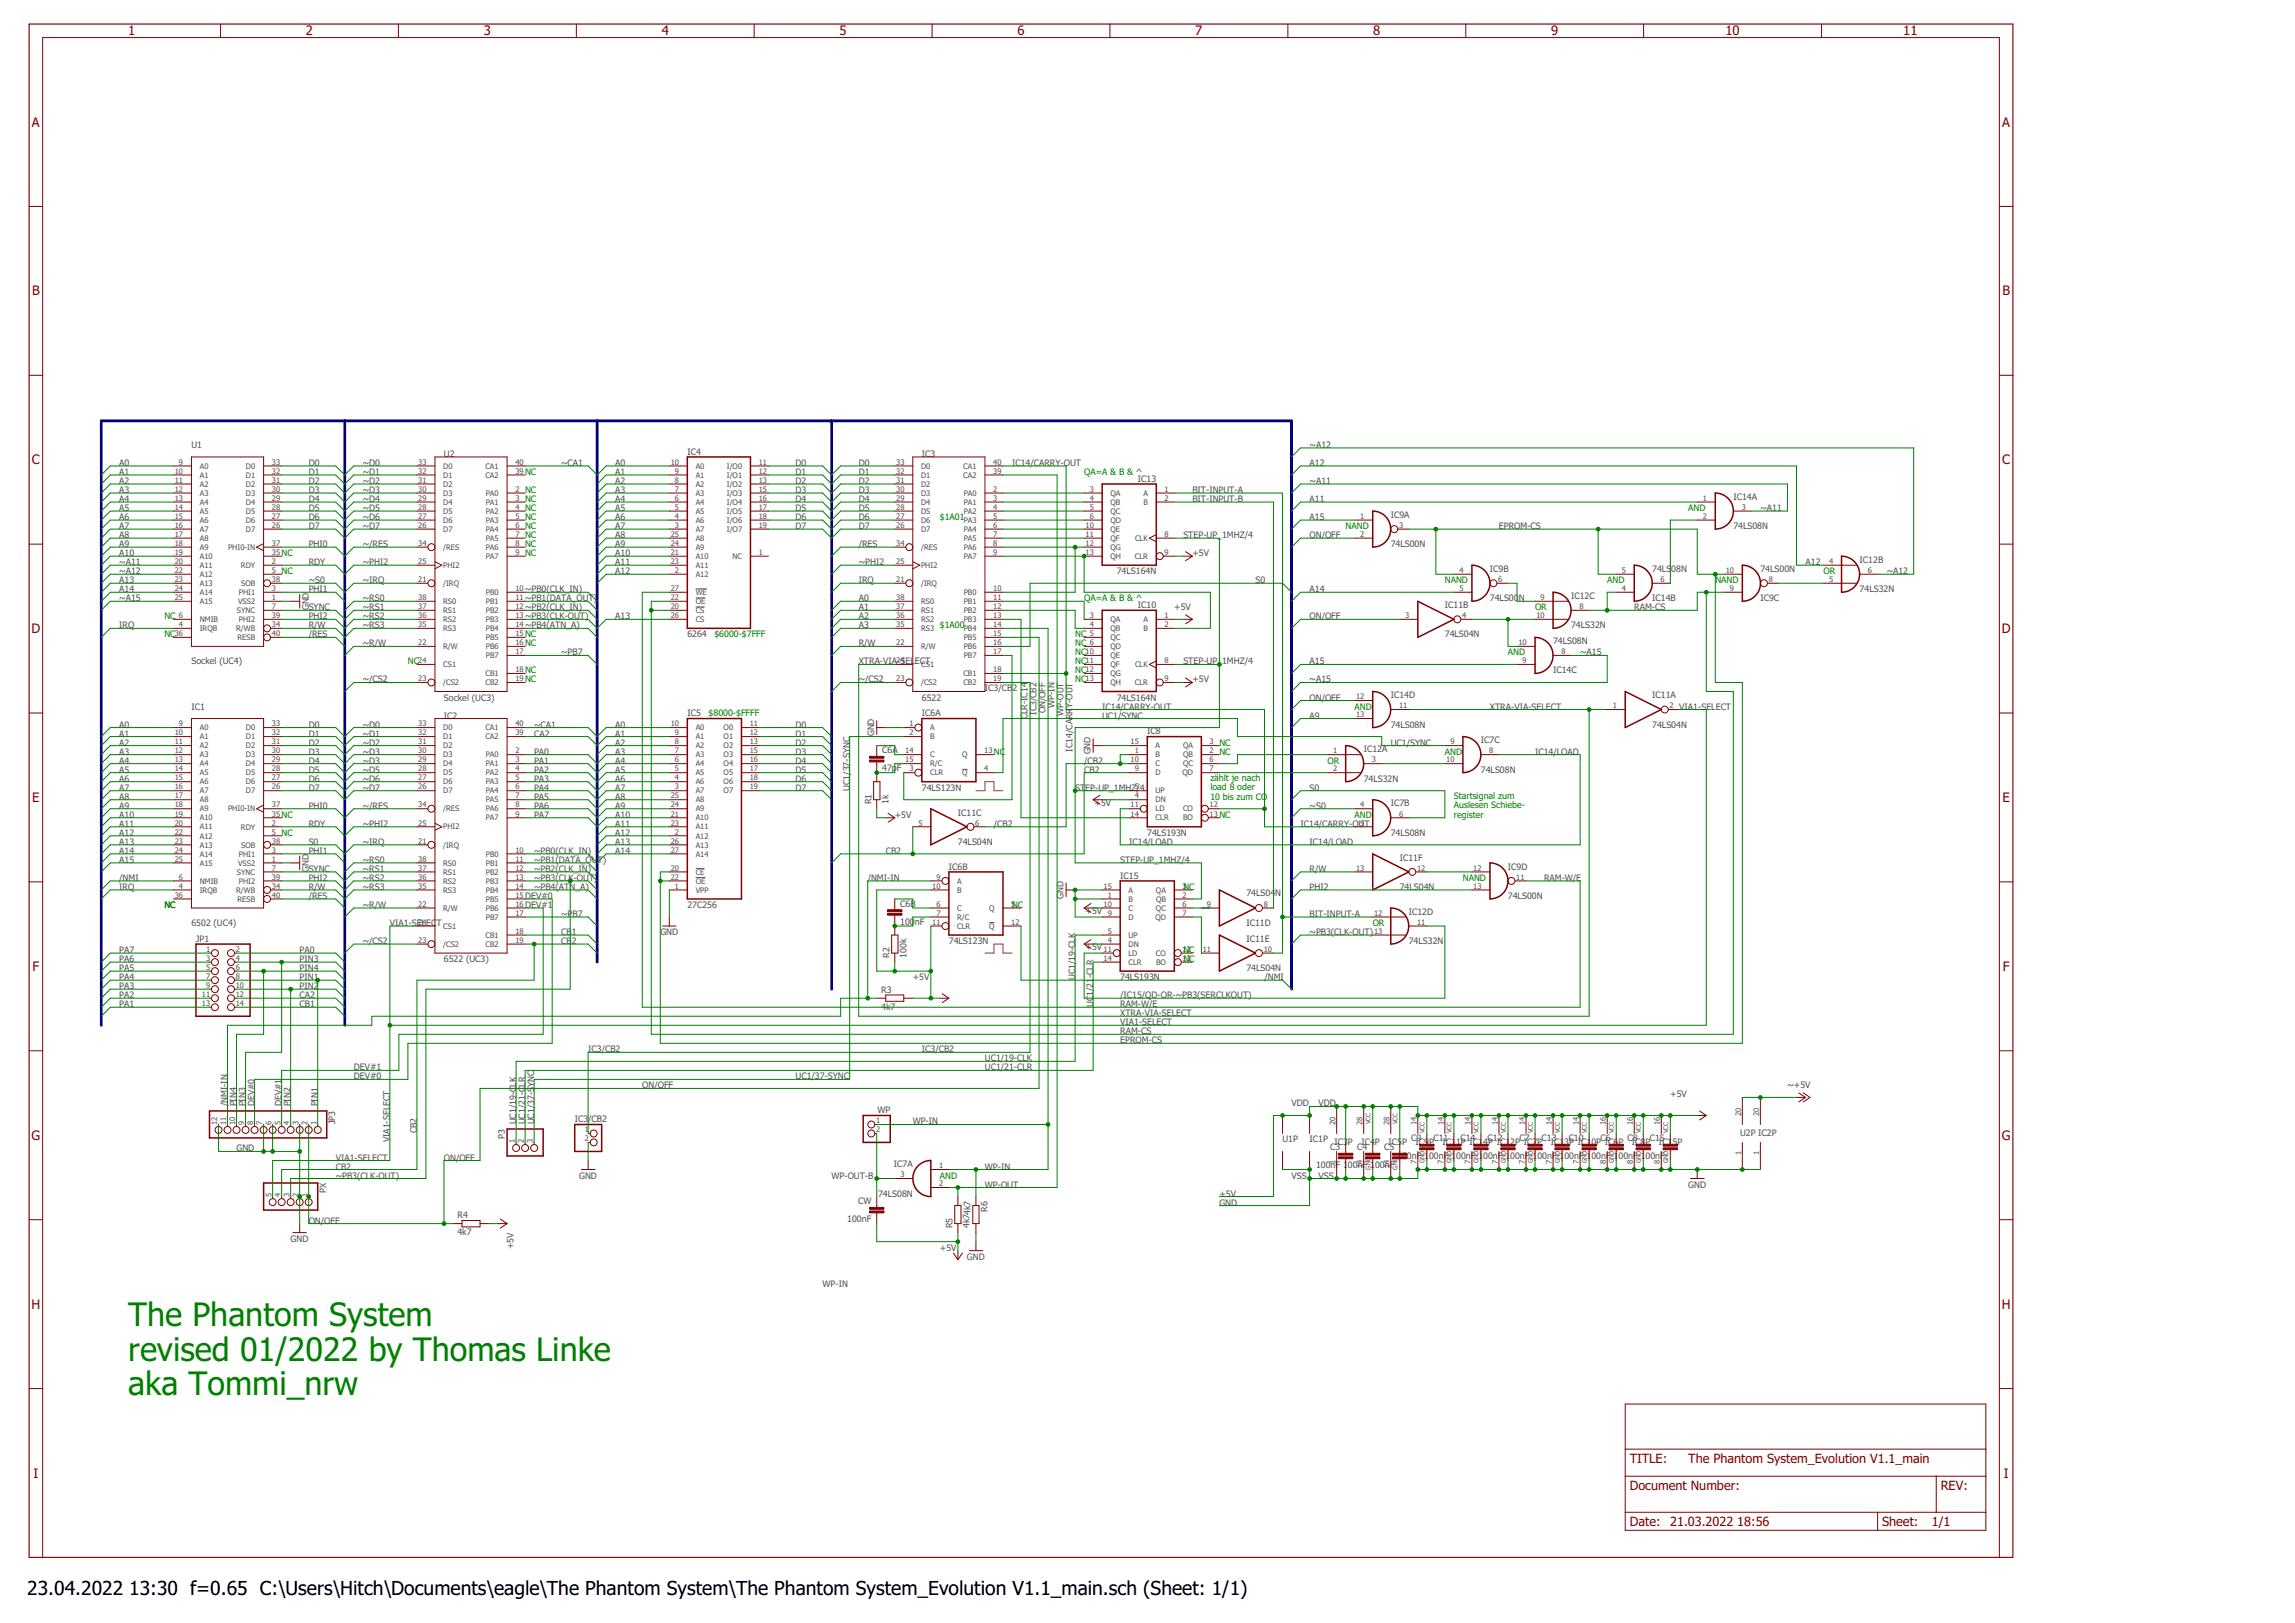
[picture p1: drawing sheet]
<svg xmlns="http://www.w3.org/2000/svg" width="420mm" height="297mm" viewBox="0 0 420 297" stroke-linecap="round" stroke-linejoin="round" font-family="sans-serif">
<defs><g id="words">
<g font-size="5.9" fill="#008000">
<text x="23.5" y="242.7">The Phantom System</text>
<text x="23.5" y="249">revised 01/2022 by Thomas Linke</text>
<text x="23.5" y="255.3">aka Tommi_nrw</text>
</g>
<g font-size="3.5">
<text x="5" y="291.8">23.04.2022</text>
<text x="23.7" y="291.8">13:30 f=0.65 C:\Users\Hitch\Documents\eagle\The Phantom System\The Phantom System_Evolution V1.1_main.sch (Sheet: 1/1)</text>
</g>
<g font-size="2.4" fill="#800000">
<text x="23.4" y="6.5">1</text>
<text x="56" y="6.5">2</text>
<text x="88.6" y="6.5">3</text>
<text x="121.1" y="6.5">4</text>
<text x="153.7" y="6.5">5</text>
<text x="186.3" y="6.5">6</text>
<text x="218.8" y="6.5">7</text>
<text x="251.4" y="6.5">8</text>
<text x="284" y="6.5">9</text>
<text x="315.9" y="6.5">10</text>
<text x="348.4" y="6.5">11</text>
<text x="5.9" y="23.2">A</text>
<text x="366.6" y="23.2">A</text>
<text x="5.9" y="54.1">B</text>
<text x="366.6" y="54.1">B</text>
<text x="5.9" y="85">C</text>
<text x="366.6" y="85">C</text>
<text x="5.8" y="115.9">D</text>
<text x="366.5" y="115.9">D</text>
<text x="5.9" y="146.8">E</text>
<text x="366.6" y="146.8">E</text>
<text x="6" y="177.7">F</text>
<text x="366.7" y="177.7">F</text>
<text x="5.8" y="208.6">G</text>
<text x="366.5" y="208.6">G</text>
<text x="5.8" y="239.5">H</text>
<text x="366.5" y="239.5">H</text>
<text x="6.1" y="270.4">I</text>
<text x="366.8" y="270.4">I</text>
</g>
<g font-size="2.3" fill="#800000">
<text x="298.4" y="267.7">TITLE:</text>
<text x="309.1" y="267.7">The Phantom System_Evolution V1.1_main</text>
<text x="298.4" y="272.6">Document Number:</text>
<text x="355.3" y="272.6">REV:</text>
<text x="298.4" y="279.3">Date:</text>
<text x="305.8" y="279.3">21.03.2022</text>
<text x="318.1" y="279.3">18:56</text>
<text x="344.6" y="279.3">Sheet:</text>
<text x="353.7" y="279.3">1/1</text>
</g>
<g font-size="1.6" fill="#505050">
<text x="35" y="82">U1</text>
<text x="81.3" y="83.6">U2</text>
<text x="125.8" y="83.2">IC4</text>
<text x="168.8" y="83.6">IC3</text>
<text x="239.8" y="82">~A12</text>
<text x="21.8" y="85.3">A0</text>
<text x="21.8" y="86.9">A1</text>
<text x="21.8" y="88.6">A2</text>
<text x="56.5" y="85.3">D0</text>
<text x="56.5" y="86.9">D1</text>
<text x="56.5" y="88.6">D2</text>
<text x="66.4" y="85.3">~D0</text>
<text x="66.4" y="86.9">~D1</text>
<text x="66.4" y="88.6">~D2</text>
<text x="102.7" y="85.3">~CA1</text>
<text x="112.6" y="85.3">A0</text>
<text x="112.6" y="86.9">A1</text>
<text x="112.6" y="88.6">A2</text>
<text x="145.7" y="85.3">D0</text>
<text x="145.7" y="86.9">D1</text>
<text x="145.7" y="88.6">D2</text>
<text x="157.2" y="85.3">D0</text>
<text x="157.2" y="86.9">D1</text>
<text x="157.2" y="88.6">D2</text>
<text x="185.3" y="85.3">IC14/CARRY-OUT</text>
<text x="208.3" y="88.2">IC13</text>
<text x="239.8" y="85.3">A12</text>
<text x="239.8" y="88.6">~A11</text>
<text x="21.8" y="90.2">A3</text>
<text x="21.8" y="91.9">A4</text>
<text x="21.8" y="93.5">A5</text>
<text x="21.8" y="95.2">A6</text>
<text x="56.5" y="90.2">D3</text>
<text x="56.5" y="91.9">D4</text>
<text x="56.5" y="93.5">D5</text>
<text x="56.5" y="95.2">D6</text>
<text x="66.4" y="90.2">~D3</text>
<text x="66.4" y="91.9">~D4</text>
<text x="66.4" y="93.5">~D5</text>
<text x="66.4" y="95.2">~D6</text>
<text x="112.6" y="90.2">A3</text>
<text x="112.6" y="91.9">A4</text>
<text x="112.6" y="93.5">A5</text>
<text x="112.6" y="95.2">A6</text>
<text x="145.7" y="90.2">D3</text>
<text x="145.7" y="91.9">D4</text>
<text x="145.7" y="93.5">D5</text>
<text x="145.7" y="95.2">D6</text>
<text x="157.2" y="90.2">D3</text>
<text x="157.2" y="91.9">D4</text>
<text x="157.2" y="93.5">D5</text>
<text x="157.2" y="95.2">D6</text>
<text x="218.3" y="90.2">BIT-INPUT-A</text>
<text x="218.3" y="91.9">BIT-INPUT-B</text>
<text x="239.8" y="91.9">A11</text>
<text x="239.8" y="95.2">A15</text>
<text x="254.6" y="94.8">IC9A</text>
<text x="317.3" y="91.5">IC14A</text>
<text x="322.3" y="93.5">~A11</text>
<text x="21.8" y="96.8">A7</text>
<text x="21.8" y="98.5">A8</text>
<text x="21.8" y="100.1">A9</text>
<text x="21.8" y="101.8">A10</text>
<text x="56.5" y="96.8">D7</text>
<text x="56.5" y="100.1">PHI0</text>
<text x="66.4" y="96.8">~D7</text>
<text x="66.4" y="100.1">~/RES</text>
<text x="112.6" y="96.8">A7</text>
<text x="112.6" y="98.5">A8</text>
<text x="112.6" y="100.1">A9</text>
<text x="112.6" y="101.8">A10</text>
<text x="145.7" y="96.8">D7</text>
<text x="157.2" y="96.8">D7</text>
<text x="157.2" y="100.1">/RES</text>
<text x="216.6" y="98.5">STEP-UP_1MHZ/4</text>
<text x="218.3" y="101.8">+5V</text>
<text x="239.8" y="98.5">ON/OFF</text>
<text x="254.6" y="100.1">74LS00N</text>
<text x="274.4" y="96.8">EPROM-CS</text>
<text x="317.3" y="96.8">74LS08N</text>
<text x="21.8" y="106.7">A13</text>
<text x="21.8" y="103.4">~A11</text>
<text x="21.8" y="105.1">~A12</text>
<text x="56.5" y="103.4">RDY</text>
<text x="56.5" y="106.7">~S0</text>
<text x="66.4" y="103.4">~PHI2</text>
<text x="66.4" y="106.7">~IRQ</text>
<text x="112.6" y="103.4">A11</text>
<text x="112.6" y="105.1">A12</text>
<text x="157.2" y="106.7">IRQ</text>
<text x="157.2" y="103.4">~PHI2</text>
<text x="204.4" y="105.1">74LS164N</text>
<text x="229.8" y="106.7">S0</text>
<text x="272.8" y="104.7">IC9B</text>
<text x="302.5" y="104.6">74LS</text>
<text x="306" y="104.6">08N</text>
<text x="322.3" y="104.6">74LS00N</text>
<text x="330.5" y="103.4">A12</text>
<text x="340.5" y="103">IC12B</text>
<text x="345.4" y="105.1">~A12</text>
<text x="21.8" y="108.4">A14</text>
<text x="21.8" y="110">~A15</text>
<text x="56.5" y="111.7" transform="rotate(-90 56.5 111.7)">GND</text>
<text x="56.5" y="113.3">PHI2</text>
<text x="56.5" y="108.4">PHI1</text>
<text x="56.5" y="111.7">SYNC</text>
<text x="66.4" y="110">~RS0</text>
<text x="66.4" y="111.7">~RS1</text>
<text x="66.4" y="113.3">~RS2</text>
<text x="96.1" y="108.4">~PB0(CLK_IN)</text>
<text x="96.1" y="110">~PB1(DATA_OUT)</text>
<text x="96.1" y="113.3">~PB3(CLK-OUT)</text>
<text x="96.1" y="111.7">~PB2(CLK_IN)</text>
<text x="112.6" y="113.3">A13</text>
<text x="157.2" y="110">A0</text>
<text x="157.2" y="111.7">A1</text>
<text x="157.2" y="113.3">A2</text>
<text x="208.3" y="111.3">IC10</text>
<text x="215" y="111.7">+5V</text>
<text x="239.8" y="108.4">A14</text>
<text x="239.8" y="113.3">ON/OFF</text>
<text x="264.5" y="111.3">IC11B</text>
<text x="272.8" y="110">74LS00N</text>
<text x="287.6" y="109.6">IC12C</text>
<text x="299.2" y="111.7">RAM-CS</text>
<text x="302.5" y="110">IC14B</text>
<text x="322.3" y="110">IC9C</text>
<text x="340.5" y="108.4">74LS32N</text>
<text x="21.8" y="115">IRQ</text>
<text x="56.5" y="115">R/W</text>
<text x="56.5" y="116.7">/RES</text>
<text x="66.4" y="115">~RS3</text>
<text x="66.4" y="118.3">~R/W</text>
<text x="96.1" y="115">~PB4(ATN_A)</text>
<text x="102.7" y="120">~PB7</text>
<text x="125.8" y="116.7">6264</text>
<text x="157.2" y="118.3">R/W</text>
<text x="157.2" y="115">A3</text>
<text x="264.5" y="116.7">74LS04N</text>
<text x="284.3" y="117.8">74LS08N</text>
<text x="287.6" y="115">74LS32N</text>
<text x="289.3" y="120">~A15</text>
<text x="35" y="121.6">Sockel (UC4)</text>
<text x="66.4" y="124.9">~/CS2</text>
<text x="157.2" y="124.9">~/CS2</text>
<text x="157.2" y="121.6">XTRA-VIA-SEL</text>
<text x="167.5" y="121.6">ECT</text>
<text x="216.6" y="121.6">STEP-UP_1MHZ/4</text>
<text x="218.3" y="124.9">+5V</text>
<text x="239.8" y="121.6">A15</text>
<text x="239.8" y="124.9">~A15</text>
<text x="284.3" y="123.2">IC14C</text>
<text x="35" y="129.9">IC1</text>
<text x="81.3" y="128.2">Sockel (UC3)</text>
<text x="81.3" y="131.5">IC2</text>
<text x="125.8" y="131.1">IC5</text>
<text x="168.8" y="128.2">6522</text>
<text x="168.8" y="131.1">IC6A</text>
<text x="180.3" y="126.6">IC3/CB</text>
<text x="185.3" y="126.6">2</text>
<text x="188.1" y="131.7" transform="rotate(-90 188.1 131.7)">CLR-IC14</text>
<text x="189.7" y="130.8" transform="rotate(-90 189.7 130.8)">IC3/CB2</text>
<text x="191.4" y="130.6" transform="rotate(-90 191.4 130.6)">ON/OFF</text>
<text x="193" y="129.5" transform="rotate(-90 193 129.5)">WP-IN</text>
<text x="194.7" y="131" transform="rotate(-90 194.7 131)">WP-OUT</text>
<text x="196.3" y="129.6" transform="rotate(-90 196.3 129.6)">Y-OUT</text>
<text x="201.8" y="131.5">UC1/SYNC</text>
<text x="201.8" y="129.9">IC14/CARRY-OUT</text>
<text x="204.4" y="128.2">74LS164N</text>
<text x="239.8" y="131.5">A9</text>
<text x="239.8" y="128.2">ON/OFF</text>
<text x="254.6" y="127.8">IC14D</text>
<text x="272.8" y="129.9">XTRA-VIA-SELECT</text>
<text x="302.5" y="127.8">IC11A</text>
<text x="307.4" y="129.9">VIA1-S</text>
<text x="312.4" y="129.9">ELECT</text>
<text x="21.8" y="133.2">A0</text>
<text x="21.8" y="134.8">A1</text>
<text x="21.8" y="136.5">A2</text>
<text x="56.5" y="133.2">D0</text>
<text x="56.5" y="134.8">D1</text>
<text x="56.5" y="136.5">D2</text>
<text x="66.4" y="133.2">~D0</text>
<text x="66.4" y="134.8">~D1</text>
<text x="66.4" y="136.5">~D2</text>
<text x="97.8" y="133.2">~CA1</text>
<text x="97.8" y="134.8">CA2</text>
<text x="112.6" y="133.2">A0</text>
<text x="112.6" y="134.8">A1</text>
<text x="112.6" y="136.5">A2</text>
<text x="145.7" y="133.2">D0</text>
<text x="145.7" y="134.8">D1</text>
<text x="145.7" y="136.5">D2</text>
<text x="160" y="134.8" transform="rotate(-90 160 134.8)">GND</text>
<text x="161.5" y="137.9">C6A</text>
<text x="196.3" y="137.5" transform="rotate(-90 196.3 137.5)">IC14/CARR</text>
<text x="210" y="134.4">IC8</text>
<text x="249.7" y="137.7">IC12A</text>
<text x="254.6" y="133.2">74LS08N</text>
<text x="254.6" y="136.5">UC1/SYNC</text>
<text x="271.1" y="136">IC7C</text>
<text x="302.5" y="133.2">74LS04N</text>
<text x="21.8" y="138.1">A3</text>
<text x="21.8" y="139.8">A4</text>
<text x="21.8" y="141.4">A5</text>
<text x="21.8" y="143.1">A6</text>
<text x="56.5" y="138.1">D3</text>
<text x="56.5" y="139.8">D4</text>
<text x="56.5" y="141.4">D5</text>
<text x="56.5" y="143.1">D6</text>
<text x="66.4" y="138.1">~D3</text>
<text x="66.4" y="139.8">~D3</text>
<text x="66.4" y="141.4">~D5</text>
<text x="66.4" y="143.1">~D6</text>
<text x="97.8" y="138.1">PA0</text>
<text x="97.8" y="139.8">PA1</text>
<text x="97.8" y="141.4">PA2</text>
<text x="97.8" y="143.1">PA3</text>
<text x="112.6" y="138.1">A3</text>
<text x="112.6" y="139.8">A4</text>
<text x="112.6" y="141.4">A5</text>
<text x="112.6" y="143.1">A6</text>
<text x="145.7" y="138.1">D3</text>
<text x="145.7" y="139.8">D4</text>
<text x="145.7" y="141.4">D5</text>
<text x="145.7" y="143.1">D6</text>
<text x="161.5" y="141.2">47pF</text>
<text x="198.5" y="139.8">/CB2</text>
<text x="198.5" y="141.4">CB2</text>
<text x="199.6" y="138.1" transform="rotate(-90 199.6 138.1)">GND</text>
<text x="249.7" y="143.1">74LS32N</text>
<text x="271.1" y="141.4">74LS08N</text>
<text x="281" y="138.1">IC14/LOAD</text>
<text x="21.8" y="144.7">A7</text>
<text x="21.8" y="146.4">A8</text>
<text x="21.8" y="148">A9</text>
<text x="21.8" y="149.7">A10</text>
<text x="56.5" y="144.7">D7</text>
<text x="56.5" y="148">PHI0</text>
<text x="66.4" y="144.7">~D7</text>
<text x="66.4" y="148">~/RES</text>
<text x="97.8" y="149.7">PA7</text>
<text x="97.8" y="148">PA6</text>
<text x="97.8" y="146.4">PA5</text>
<text x="97.8" y="144.7">PA4</text>
<text x="112.6" y="144.7">A7</text>
<text x="112.6" y="146.4">A8</text>
<text x="112.6" y="148">A9</text>
<text x="112.6" y="149.7">A10</text>
<text x="145.7" y="144.7">D7</text>
<text x="155.6" y="144.7" transform="rotate(-90 155.6 144.7)">UC1/37-SYNC</text>
<text x="159.5" y="147.2" transform="rotate(-90 159.5 147.2)">R1</text>
<text x="162.7" y="147.2" transform="rotate(-90 162.7 147.2)">1k</text>
<text x="163.8" y="149.7">+5V</text>
<text x="168.8" y="144.7">74LS123N</text>
<text x="175.4" y="149.3">IC11C</text>
<text x="196.8" y="144.7">ST</text>
<text x="198.7" y="144.7">EP-UP_1MHZ/4</text>
<text x="200.4" y="147.5">+5V</text>
<text x="239.8" y="144.7">S0</text>
<text x="239.8" y="148">~S0</text>
<text x="254.6" y="147.6">IC7B</text>
<text x="21.8" y="151.3">A11</text>
<text x="21.8" y="153">A12</text>
<text x="21.8" y="154.6">A13</text>
<text x="56.5" y="151.3">RDY</text>
<text x="56.5" y="154.6">S0</text>
<text x="66.4" y="151.3">~PHI2</text>
<text x="66.4" y="154.6">~IRQ</text>
<text x="112.6" y="151.3">A11</text>
<text x="112.6" y="153">A12</text>
<text x="112.6" y="154.6">A13</text>
<text x="175.4" y="154.6">74LS04N</text>
<text x="182" y="151.3">/CB2</text>
<text x="206.7" y="154.6">IC14/LOAD</text>
<text x="210" y="153">74LS193N</text>
<text x="238.1" y="151.3">IC14/CARRY-OUT</text>
<text x="239.8" y="154.6">IC14/LOAD</text>
<text x="254.6" y="153">74LS08N</text>
<text x="21.8" y="156.3">A14</text>
<text x="21.8" y="157.9">A15</text>
<text x="21.8" y="161.2">/NMI</text>
<text x="56.5" y="159.6" transform="rotate(-90 56.5 159.6)">GND</text>
<text x="56.5" y="161.2">PHI2</text>
<text x="56.5" y="156.3">PHI1</text>
<text x="56.5" y="159.6">SYNC</text>
<text x="66.4" y="157.9">~RS0</text>
<text x="66.4" y="159.6">~RS1</text>
<text x="66.4" y="161.2">~RS2</text>
<text x="97.8" y="156.3">~PB0(CLK_IN)</text>
<text x="97.8" y="157.9">~PB1(DATA_OU</text>
<text x="97.8" y="161.2">~PB3(CLK-OUT)</text>
<text x="97.8" y="159.6">~PB2(CLK_IN)</text>
<text x="109.4" y="157.9">T)</text>
<text x="112.6" y="156.3">A14</text>
<text x="158.9" y="161.2">/NMI-IN</text>
<text x="162.2" y="156.3">CB2</text>
<text x="173.7" y="159.2">IC6B</text>
<text x="205.1" y="160.8">IC15</text>
<text x="205.1" y="157.9">STEP-UP_1MHZ/4</text>
<text x="239.8" y="159.6">R/W</text>
<text x="256.3" y="157.5">IC11F</text>
<text x="276.1" y="159.2">IC9D</text>
<text x="282.7" y="161.2">RAM-W/E</text>
<text x="21.8" y="162.9">IRQ</text>
<text x="56.5" y="162.9">R/W</text>
<text x="56.5" y="164.5">/RES</text>
<text x="66.4" y="162.9">~RS3</text>
<text x="66.4" y="166.2">~R/W</text>
<text x="96.1" y="166.2">DEV#1</text>
<text x="96.1" y="164.5">DEV#0</text>
<text x="97.8" y="162.9">~PB4(ATN_A)</text>
<text x="102.7" y="167.8">~P</text>
<text x="104.8" y="167.8">B7</text>
<text x="125.8" y="166.2">27C256</text>
<text x="164.8" y="165.9">C6B</text>
<text x="194.7" y="164.5" transform="rotate(-90 194.7 164.5)">GND</text>
<text x="198.7" y="167.3">+5V</text>
<text x="228.2" y="164">74LS04</text>
<text x="233.5" y="164">N</text>
<text x="239.8" y="162.9">PHI2</text>
<text x="239.8" y="167.8">BIT-INPUT-A</text>
<text x="256.3" y="162.9">74LS04N</text>
<text x="257.9" y="167.4">IC12D</text>
<text x="276.1" y="164.5">74LS00N</text>
<text x="35" y="169.5">6502 (UC4)</text>
<text x="35.9" y="172.4">JP1</text>
<text x="66.4" y="172.8">~/CS2</text>
<text x="71.4" y="169.5">VIA1-SELEC</text>
<text x="79.9" y="169.5">T</text>
<text x="102.7" y="171.1">CB</text>
<text x="102.7" y="172.8">CB</text>
<text x="104.7" y="171.1">1</text>
<text x="104.7" y="172.8">2</text>
<text x="120.9" y="171.1">GND</text>
<text x="164.8" y="169.2">100nF</text>
<text x="173.7" y="172.8">74LS123N</text>
<text x="198.7" y="173.9">+5V</text>
<text x="228.2" y="169.4">IC11D</text>
<text x="228.2" y="172.4">IC11E</text>
<text x="239.8" y="171.1">~PB3(CLK-OUT)</text>
<text x="257.9" y="172.8">74LS32N</text>
<text x="21.8" y="174.4">PA7</text>
<text x="21.8" y="176.1">PA6</text>
<text x="21.8" y="177.7">PA5</text>
<text x="21.8" y="179.4">PA4</text>
<text x="54.9" y="174.4">PA0</text>
<text x="54.9" y="176.1">PIN3</text>
<text x="54.9" y="177.7">PIN4</text>
<text x="54.9" y="179.4">PIN1</text>
<text x="81.3" y="176.1">6522 (UC3)</text>
<text x="162.8" y="175.3" transform="rotate(-90 162.8 175.3)">R2</text>
<text x="166" y="175.3" transform="rotate(-90 166 175.3)">100k</text>
<text x="167.1" y="179.4">+5V</text>
<text x="196.8" y="179.4" transform="rotate(-90 196.8 179.4)">UC1/19-CLK</text>
<text x="200.1" y="179" transform="rotate(-90 200.1 179)">-CLR</text>
<text x="205.1" y="179.4">74LS193N</text>
<text x="228.2" y="177.7">74LS04N</text>
<text x="231.5" y="179.4">/NMI</text>
<text x="21.8" y="184.3">PA1</text>
<text x="21.8" y="182.7">PA2</text>
<text x="21.8" y="181">PA3</text>
<text x="54.9" y="182.7">CA2</text>
<text x="54.9" y="181">PIN2</text>
<text x="54.9" y="184.3">CB1</text>
<text x="161.3" y="184.8">4k7</text>
<text x="161.3" y="181.7">R3</text>
<text x="200.1" y="184.3" transform="rotate(-90 200.1 184.3)">UC</text>
<text x="200.1" y="182.3" transform="rotate(-90 200.1 182.3)">1/21</text>
<text x="205.1" y="186">XTRA-VIA-SELECT</text>
<text x="205.1" y="184.3">RAM-W/E</text>
<text x="205.1" y="182.7">/IC15/QD-OR-~PB3(SERCLKOUT)</text>
<text x="205.1" y="190.9">EPROM-CS</text>
<text x="205.1" y="189.3">RAM-CS</text>
<text x="205.1" y="187.6">VIA1-SELECT</text>
<text x="64.8" y="195.9">DEV#1</text>
<text x="64.8" y="197.5">DEV#0</text>
<text x="107.7" y="192.6">IC3/CB2</text>
<text x="145.7" y="197.5">UC1/37-SYNC</text>
<text x="168.8" y="192.6">IC3/CB2</text>
<text x="180.3" y="195.9">UC1/21-CLR</text>
<text x="180.3" y="194.2">UC1/19-CLK</text>
<text x="41.7" y="202.5" transform="rotate(-90 41.7 202.5)">/NMI-IN</text>
<text x="43.3" y="202.5" transform="rotate(-90 43.3 202.5)">PIN4</text>
<text x="45" y="202.5" transform="rotate(-90 45 202.5)">PIN3</text>
<text x="46.6" y="202.5" transform="rotate(-90 46.6 202.5)">DEV#0</text>
<text x="51.6" y="202.5" transform="rotate(-90 51.6 202.5)">DEV#1</text>
<text x="53.2" y="202.5" transform="rotate(-90 53.2 202.5)">PIN2</text>
<text x="58.2" y="202.5" transform="rotate(-90 58.2 202.5)">PIN1</text>
<text x="94.5" y="198.9" transform="rotate(-90 94.5 198.9)">LK</text>
<text x="96.1" y="198.9" transform="rotate(-90 96.1 198.9)">LR</text>
<text x="97.8" y="199" transform="rotate(-90 97.8 199)">YNC</text>
<text x="117.6" y="199.2">ON/OFF</text>
<text x="160.6" y="203.7">WP</text>
<text x="236.4" y="202.5">VDD</text>
<text x="241.4" y="202.5">VDD</text>
<text x="305.8" y="200.8">+5V</text>
<text x="327.2" y="199.2">~+5V</text>
<text x="61.4" y="205.8" transform="rotate(-90 61.4 205.8)">JP3</text>
<text x="71.4" y="209.1" transform="rotate(-90 71.4 209.1)">VIA1-SELECT</text>
<text x="76.3" y="207.4" transform="rotate(-90 76.3 207.4)">CB2</text>
<text x="92.4" y="208.4" transform="rotate(-90 92.4 208.4)">P3</text>
<text x="94.5" y="205.8" transform="rotate(-90 94.5 205.8)">UC1/19-C</text>
<text x="96.1" y="205.8" transform="rotate(-90 96.1 205.8)">UC1/21-C</text>
<text x="97.8" y="205.8" transform="rotate(-90 97.8 205.8)">UC1/37-S</text>
<text x="105.2" y="205.4">IC3</text>
<text x="107.7" y="205.4">/CB2</text>
<text x="167.1" y="205.8">WP-IN</text>
<text x="234.8" y="209.1">U1P</text>
<text x="239.8" y="209.1">IC1P</text>
<text x="244.3" y="209.5">IC3P</text>
<text x="249.2" y="209.5">IC4P</text>
<text x="254.2" y="209.5">IC5P</text>
<text x="258.4" y="208.8">C9</text>
<text x="259.1" y="209.5">IC9P</text>
<text x="262.4" y="208.8">C11</text>
<text x="264.1" y="209.5">IC11P IC14P IC12P IC7P</text>
<text x="267.4" y="208.8">C14</text>
<text x="272.3" y="208.8">C12</text>
<text x="278.2" y="208.8">C7</text>
<text x="282.2" y="208.8">C13</text>
<text x="283.9" y="209.5">IC13P IC10P IC6P</text>
<text x="287.2" y="208.8">C10</text>
<text x="293" y="208.8">C6</text>
<text x="298" y="208.8">C8</text>
<text x="298.8" y="209.5">IC8P</text>
<text x="302" y="208.8">C15</text>
<text x="303.7" y="209.5">IC15P</text>
<text x="318.6" y="207.9">U2P IC2P</text>
<text x="43.3" y="210.7">GND</text>
<text x="61.5" y="215.7">~PB3(CLK-OUT)</text>
<text x="61.5" y="212.4">VIA1-SELECT</text>
<text x="61.5" y="214">CB2</text>
<text x="81.3" y="212.4">ON/OFF</text>
<text x="106" y="215.7">GND</text>
<text x="152.3" y="215.7">WP-OUT-B</text>
<text x="163.7" y="213.6">IC7A</text>
<text x="180.3" y="214">WP-IN</text>
<text x="236.4" y="215.7">VSS</text>
<text x="240.9" y="213.8">100nF 100nF 100nF</text>
<text x="241.4" y="215.7">VSS</text>
<text x="243.5" y="210.5">C3</text>
<text x="248.5" y="210.5">C4</text>
<text x="253.4" y="210.5">C5</text>
<text x="255.8" y="212.1">100nF 100nF 100nF 100nF 100nF 100nF 100nF 100nF 100nF 100nF</text>
<text x="59.7" y="218.4" transform="rotate(-90 59.7 218.4)">PX</text>
<text x="157.1" y="220.4">CW</text>
<text x="160.8" y="219">74LS08N</text>
<text x="180.3" y="217.3">WP-OUT</text>
<text x="180.8" y="221.7" transform="rotate(-90 180.8 221.7)">R6</text>
<text x="223.2" y="220.7">GND</text>
<text x="223.2" y="219">+5V</text>
<text x="309.1" y="217.3">GND</text>
<text x="53.2" y="227.3">GND</text>
<text x="56.5" y="224">ON/OFF</text>
<text x="83.7" y="226.1">4k7</text>
<text x="83.7" y="223">R4</text>
<text x="155.1" y="223.7">100nF</text>
<text x="174.4" y="224.8" transform="rotate(-90 174.4 224.8)">R5</text>
<text x="177.5" y="224.8" transform="rotate(-90 177.5 224.8)">4k74k7</text>
<text x="94" y="228.7" transform="rotate(-90 94 228.7)">+5V</text>
<text x="172.1" y="228.9">+5V</text>
<text x="177" y="230.6">GND</text>
<text x="150.6" y="235.5">WP-IN</text>
</g>
<g font-size="1.6" fill="#008000">
<text x="96.1" y="86.9">NC</text>
<text x="198.5" y="86.9">QA=A &amp; B &amp; ^</text>
<text x="96.1" y="90.2">NC</text>
<text x="96.1" y="91.9">NC</text>
<text x="96.1" y="93.5">NC</text>
<text x="96.1" y="95.2">NC</text>
<text x="172.1" y="95.2">$1A01</text>
<text x="309.1" y="93.5">AND</text>
<text x="51.6" y="101.8">NC</text>
<text x="96.1" y="96.8">NC</text>
<text x="96.1" y="98.5">NC</text>
<text x="96.1" y="100.1">NC</text>
<text x="96.1" y="101.8">NC</text>
<text x="246.4" y="96.8">NAND</text>
<text x="51.6" y="105.1">NC</text>
<text x="264.5" y="106.7">NAND</text>
<text x="294.2" y="106.7">AND</text>
<text x="314" y="106.7">NAND</text>
<text x="333.8" y="105.1">OR</text>
<text x="30.1" y="113.3">NC</text>
<text x="198.5" y="110">QA=A &amp; B &amp; ^</text>
<text x="281" y="111.7">OR</text>
<text x="30.1" y="116.7">NC</text>
<text x="96.1" y="118.3">NC</text>
<text x="96.1" y="116.7">NC</text>
<text x="130.8" y="116.7">$6000-$7FFF</text>
<text x="172.1" y="115">$1A00</text>
<text x="196.8" y="116.7">NC</text>
<text x="196.8" y="118.3">NC</text>
<text x="196.8" y="120">NC</text>
<text x="276.1" y="120">AND</text>
<text x="74.7" y="121.6">NC</text>
<text x="96.1" y="123.3">NC</text>
<text x="96.1" y="124.9">NC</text>
<text x="196.8" y="121.6">NC</text>
<text x="196.8" y="123.3">NC</text>
<text x="196.8" y="124.9">NC</text>
<text x="129.7" y="131">$8000-$FFFF</text>
<text x="248" y="129.9">AND</text>
<text x="223.2" y="136.5">NC</text>
<text x="182" y="138.1">NC</text>
<text x="221.6" y="142.9">zählt je nach</text>
<text x="223.2" y="138.1">NC</text>
<text x="243.1" y="139.8">OR</text>
<text x="264.5" y="138.1">AND</text>
<text x="51.6" y="149.7">NC</text>
<text x="221.6" y="144.6">load 8 oder</text>
<text x="221.6" y="146.4">10 bis zum CO</text>
<text x="223.2" y="149.7">NC</text>
<text x="248" y="149.7">AND</text>
<text x="266.2" y="146.2">Startsignal zum</text>
<text x="266.2" y="147.9">Auslesen Schiebe-</text>
<text x="266.2" y="149.7">register</text>
<text x="51.6" y="153">NC</text>
<text x="267.8" y="161.2">NAND</text>
<text x="30.1" y="166.2">NC</text>
<text x="185.3" y="166.2">NC</text>
<text x="216.6" y="162.9">NC</text>
<text x="251.3" y="169.5">OR</text>
<text x="216.6" y="174.4">NC</text>
<text x="216.6" y="176.1">NC</text>
<text x="172.1" y="215.7">AND</text>
</g>
<g font-size="1.4" fill="#505050">
<text x="32" y="86.7">10</text>
<text x="32" y="88.4">11</text>
<text x="32.8" y="85.1">9</text>
<text x="36.6" y="85.8">A0</text>
<text x="36.6" y="87.4">A1</text>
<text x="36.6" y="89.1">A2</text>
<text x="45" y="85.8">D0</text>
<text x="45" y="87.4">D1</text>
<text x="45" y="89.1">D2</text>
<text x="49.8" y="85.1">33</text>
<text x="49.8" y="86.7">32</text>
<text x="49.8" y="88.4">31</text>
<text x="76.6" y="88.4">31</text>
<text x="76.6" y="86.7">32</text>
<text x="76.6" y="85.1">33</text>
<text x="81.1" y="89.1">D2</text>
<text x="81.1" y="87.4">D1</text>
<text x="81.1" y="85.8">D0</text>
<text x="88.9" y="87.4">CA2</text>
<text x="88.9" y="85.8">CA1</text>
<text x="94.3" y="86.7">39</text>
<text x="94.3" y="85.1">40</text>
<text x="122.8" y="85.1">10</text>
<text x="123.6" y="86.7">9</text>
<text x="123.6" y="88.4">8</text>
<text x="127.4" y="85.8">A0</text>
<text x="127.4" y="87.4">A1</text>
<text x="127.4" y="89.1">A2</text>
<text x="133.1" y="85.8">I/O0</text>
<text x="133.1" y="87.4">I/O1</text>
<text x="133.1" y="89.1">I/O2</text>
<text x="138.9" y="85.1">11</text>
<text x="138.9" y="86.7">12</text>
<text x="138.9" y="88.4">13</text>
<text x="164.1" y="88.4">31</text>
<text x="164.1" y="86.7">32</text>
<text x="164.1" y="85.1">33</text>
<text x="168.6" y="89.1">D2</text>
<text x="168.6" y="87.4">D1</text>
<text x="168.6" y="85.8">D0</text>
<text x="176.3" y="87.4">CA2</text>
<text x="176.3" y="85.8">CA1</text>
<text x="181.8" y="86.7">39</text>
<text x="181.8" y="85.1">40</text>
<text x="32" y="90">12</text>
<text x="32" y="91.7">13</text>
<text x="32" y="93.3">14</text>
<text x="32" y="95">15</text>
<text x="36.6" y="90.7">A3</text>
<text x="36.6" y="92.4">A4</text>
<text x="36.6" y="94">A5</text>
<text x="36.6" y="95.7">A6</text>
<text x="45" y="90.7">D3</text>
<text x="45" y="92.4">D4</text>
<text x="45" y="94">D5</text>
<text x="45" y="95.7">D6</text>
<text x="49.8" y="90">30</text>
<text x="49.8" y="91.7">29</text>
<text x="49.8" y="93.3">28</text>
<text x="49.8" y="95">27</text>
<text x="76.6" y="95">27</text>
<text x="76.6" y="93.3">28</text>
<text x="76.6" y="91.7">29</text>
<text x="76.6" y="90">30</text>
<text x="81.1" y="95.7">D6</text>
<text x="81.1" y="94">D5</text>
<text x="81.1" y="92.4">D4</text>
<text x="81.1" y="90.7">D3</text>
<text x="88.9" y="95.7">PA3</text>
<text x="88.9" y="94">PA2</text>
<text x="88.9" y="92.4">PA1</text>
<text x="88.9" y="90.7">PA0</text>
<text x="94.3" y="95">5</text>
<text x="94.3" y="93.3">4</text>
<text x="94.3" y="91.7">3</text>
<text x="94.3" y="90">2</text>
<text x="123.6" y="90">7</text>
<text x="123.6" y="91.7">6</text>
<text x="123.6" y="93.3">5</text>
<text x="123.6" y="95">4</text>
<text x="127.4" y="90.7">A3</text>
<text x="127.4" y="92.4">A4</text>
<text x="127.4" y="94">A5</text>
<text x="127.4" y="95.7">A6</text>
<text x="133.1" y="90.7">I/O3</text>
<text x="133.1" y="92.4">I/O4</text>
<text x="133.1" y="94">I/O5</text>
<text x="133.1" y="95.7">I/O6</text>
<text x="138.9" y="90">15</text>
<text x="138.9" y="91.7">16</text>
<text x="138.9" y="93.3">17</text>
<text x="138.9" y="95">18</text>
<text x="164.1" y="95">27</text>
<text x="164.1" y="93.3">28</text>
<text x="164.1" y="91.7">29</text>
<text x="164.1" y="90">30</text>
<text x="168.6" y="95.7">D6</text>
<text x="168.6" y="94">D5</text>
<text x="168.6" y="92.4">D4</text>
<text x="168.6" y="90.7">D3</text>
<text x="176.4" y="95.7">PA3</text>
<text x="176.4" y="94">PA2</text>
<text x="176.4" y="92.4">PA1</text>
<text x="176.4" y="90.7">PA0</text>
<text x="181.8" y="95">5</text>
<text x="181.8" y="93.3">4</text>
<text x="181.8" y="91.7">3</text>
<text x="181.8" y="90">2</text>
<text x="199.5" y="90">3</text>
<text x="199.5" y="91.7">4</text>
<text x="199.5" y="93.3">5</text>
<text x="199.5" y="95">6</text>
<text x="203.3" y="90.7">QA</text>
<text x="203.3" y="92.4">QB</text>
<text x="203.3" y="94">QC</text>
<text x="203.3" y="95.7">QD</text>
<text x="209.3" y="90.7">A</text>
<text x="209.3" y="92.4">B</text>
<text x="213.2" y="90">1</text>
<text x="213.2" y="91.7">2</text>
<text x="249" y="95">1</text>
<text x="311.8" y="91.7">1</text>
<text x="311.8" y="95">2</text>
<text x="318.9" y="93.3">3</text>
<text x="32" y="96.6">16</text>
<text x="32" y="98.3">17</text>
<text x="32" y="99.9">18</text>
<text x="32" y="101.6">19</text>
<text x="36.6" y="97.3">A7</text>
<text x="36.6" y="99">A8</text>
<text x="36.6" y="100.6">A9</text>
<text x="41.8" y="100.6">PHI0-IN</text>
<text x="45" y="97.3">D7</text>
<text x="49.8" y="96.6">26</text>
<text x="49.8" y="101.6">35</text>
<text x="49.8" y="99.9">37</text>
<text x="76.6" y="96.6">26</text>
<text x="76.6" y="99.9">34</text>
<text x="81.1" y="97.3">D7</text>
<text x="81.1" y="100.6">/RES</text>
<text x="88.9" y="100.6">PA6</text>
<text x="88.9" y="99">PA5</text>
<text x="88.9" y="97.3">PA4</text>
<text x="94.3" y="101.6">9</text>
<text x="94.3" y="99.9">8</text>
<text x="94.3" y="98.3">7</text>
<text x="94.3" y="96.6">6</text>
<text x="122.8" y="98.3">25</text>
<text x="122.8" y="99.9">24</text>
<text x="122.8" y="101.6">21</text>
<text x="123.6" y="96.6">3</text>
<text x="127.4" y="97.3">A7</text>
<text x="127.4" y="99">A8</text>
<text x="127.4" y="100.6">A9</text>
<text x="133.1" y="97.3">I/O7</text>
<text x="138.9" y="101.6">1</text>
<text x="138.9" y="96.6">19</text>
<text x="164.1" y="96.6">26</text>
<text x="164.1" y="99.9">34</text>
<text x="168.6" y="97.3">D7</text>
<text x="168.6" y="100.6">/RES</text>
<text x="176.4" y="100.6">PA6</text>
<text x="176.4" y="99">PA5</text>
<text x="176.4" y="97.3">PA4</text>
<text x="181.8" y="101.6">9</text>
<text x="181.8" y="99.9">8</text>
<text x="181.8" y="98.3">7</text>
<text x="181.8" y="96.6">6</text>
<text x="198.7" y="96.6">10</text>
<text x="198.7" y="98.3">11</text>
<text x="198.7" y="99.9">12</text>
<text x="198.7" y="101.6">13</text>
<text x="203.3" y="97.3">QE</text>
<text x="203.3" y="99">QF</text>
<text x="203.3" y="100.6">QG</text>
<text x="207.8" y="99">CLK</text>
<text x="213.2" y="98.3">8</text>
<text x="213.2" y="101.6">9</text>
<text x="249" y="98.3">2</text>
<text x="256.1" y="96.6">3</text>
<text x="32" y="103.2">20</text>
<text x="32" y="104.9">22</text>
<text x="32" y="106.5">23</text>
<text x="36.6" y="102.3">A10</text>
<text x="36.6" y="103.9">A11</text>
<text x="36.6" y="105.6">A12</text>
<text x="36.6" y="107.2">A13</text>
<text x="44.1" y="103.9">RDY</text>
<text x="44.1" y="107.2">SOB</text>
<text x="49.8" y="104.9">5</text>
<text x="49.8" y="103.2">2</text>
<text x="49.8" y="106.5">38</text>
<text x="76.6" y="106.5">21</text>
<text x="76.6" y="103.2">25</text>
<text x="81.1" y="107.2">/IRQ</text>
<text x="81.1" y="103.9">PHI2</text>
<text x="88.9" y="102.3">PA7</text>
<text x="122.8" y="103.2">23</text>
<text x="123.6" y="104.9">2</text>
<text x="127.4" y="102.3">A10</text>
<text x="127.4" y="103.9">A11</text>
<text x="127.4" y="105.6">A12</text>
<text x="134.1" y="102.3">NC</text>
<text x="164.1" y="106.5">21</text>
<text x="164.1" y="103.2">25</text>
<text x="168.6" y="107.2">/IRQ</text>
<text x="168.6" y="103.9">PHI2</text>
<text x="176.4" y="102.3">PA7</text>
<text x="203.3" y="102.3">QH</text>
<text x="207.8" y="102.3">CLR</text>
<text x="267.2" y="104.9">4</text>
<text x="274.3" y="106.5">6</text>
<text x="296.9" y="104.9">5</text>
<text x="304" y="106.5">6</text>
<text x="315.9" y="104.9">10</text>
<text x="323.8" y="106.5">8</text>
<text x="334.9" y="103.2">4</text>
<text x="334.9" y="106.5">5</text>
<text x="342" y="104.9">6</text>
<text x="32" y="108.2">24</text>
<text x="32" y="109.8">25</text>
<text x="32.8" y="113.1">6</text>
<text x="36.6" y="108.9">A14</text>
<text x="36.6" y="110.5">A15</text>
<text x="36.6" y="113.8">NMIB</text>
<text x="43.4" y="112.2">SYNC</text>
<text x="43.6" y="110.5">VSS2</text>
<text x="43.7" y="108.9">PHI1</text>
<text x="43.7" y="113.8">PHI2</text>
<text x="49.8" y="108.2">3</text>
<text x="49.8" y="113.1">39</text>
<text x="49.8" y="111.5">7</text>
<text x="49.8" y="109.8">1</text>
<text x="76.6" y="113.1">36</text>
<text x="76.6" y="111.5">37</text>
<text x="76.6" y="109.8">38</text>
<text x="81.1" y="113.8">RS2</text>
<text x="81.1" y="112.2">RS1</text>
<text x="81.1" y="110.5">RS0</text>
<text x="89" y="113.8">PB3</text>
<text x="89" y="112.2">PB2</text>
<text x="89" y="110.5">PB1</text>
<text x="89" y="108.9">PB0</text>
<text x="94.3" y="113.1">13</text>
<text x="94.3" y="111.5">12</text>
<text x="94.3" y="109.8">11</text>
<text x="94.3" y="108.2">10</text>
<text x="122.8" y="113.1">26</text>
<text x="122.8" y="108.2">27</text>
<text x="122.8" y="109.8">22</text>
<text x="122.8" y="111.5">20</text>
<text x="127.4" y="113.8">CS</text>
<text x="127.4" y="108.9">WE</text>
<text x="127.4" y="110.5">OE</text>
<text x="127.4" y="112.2">CS</text>
<text x="164.1" y="113.1">36</text>
<text x="164.1" y="111.5">37</text>
<text x="164.1" y="109.8">38</text>
<text x="168.6" y="113.8">RS2</text>
<text x="168.6" y="112.2">RS1</text>
<text x="168.6" y="110.5">RS0</text>
<text x="176.5" y="113.8">PB3</text>
<text x="176.5" y="112.2">PB2</text>
<text x="176.5" y="110.5">PB1</text>
<text x="176.5" y="108.9">PB0</text>
<text x="181.8" y="113.1">13</text>
<text x="181.8" y="111.5">12</text>
<text x="181.8" y="109.8">11</text>
<text x="181.8" y="108.2">10</text>
<text x="199.5" y="113.1">3</text>
<text x="203.3" y="113.8">QA</text>
<text x="209.3" y="113.8">A</text>
<text x="213.2" y="113.1">1</text>
<text x="257.3" y="113.1">3</text>
<text x="267.2" y="108.2">5</text>
<text x="267.7" y="113.1">4</text>
<text x="281.3" y="113.1">10</text>
<text x="282" y="109.8">9</text>
<text x="289.1" y="111.5">8</text>
<text x="296.9" y="108.2">4</text>
<text x="316.7" y="108.2">9</text>
<text x="32" y="116.4">36</text>
<text x="32.8" y="114.8">4</text>
<text x="36.6" y="115.5">IRQB</text>
<text x="43.2" y="115.5">R/WB</text>
<text x="43.5" y="117.2">RESB</text>
<text x="49.8" y="114.8">34</text>
<text x="49.8" y="116.4">40</text>
<text x="76.6" y="118.1">22</text>
<text x="76.6" y="114.8">35</text>
<text x="81.1" y="118.8">R/W</text>
<text x="81.1" y="115.5">RS3</text>
<text x="89" y="118.8">PB6</text>
<text x="89" y="117.2">PB5</text>
<text x="89" y="115.5">PB4</text>
<text x="94.3" y="119.7">17</text>
<text x="94.3" y="118.1">16</text>
<text x="94.3" y="116.4">15</text>
<text x="94.3" y="114.8">14</text>
<text x="164.1" y="118.1">22</text>
<text x="164.1" y="114.8">35</text>
<text x="168.6" y="118.8">R/W</text>
<text x="168.6" y="115.5">RS3</text>
<text x="176.5" y="118.8">PB6</text>
<text x="176.5" y="117.2">PB5</text>
<text x="176.5" y="115.5">PB4</text>
<text x="181.8" y="119.7">17</text>
<text x="181.8" y="118.1">16</text>
<text x="181.8" y="116.4">15</text>
<text x="181.8" y="114.8">14</text>
<text x="198.7" y="119.7">10</text>
<text x="199.5" y="114.8">4</text>
<text x="199.5" y="116.4">5</text>
<text x="199.5" y="118.1">6</text>
<text x="203.3" y="115.5">QB</text>
<text x="203.3" y="117.2">QC</text>
<text x="203.3" y="118.8">QD</text>
<text x="209.3" y="115.5">B</text>
<text x="213.2" y="114.8">2</text>
<text x="278" y="118.1">10</text>
<text x="285.8" y="119.7">8</text>
<text x="76.6" y="124.7">23</text>
<text x="76.6" y="121.4">24</text>
<text x="81.1" y="125.4">/CS2</text>
<text x="81.1" y="122.1">CS1</text>
<text x="88.9" y="125.4">CB2</text>
<text x="88.9" y="123.8">CB1</text>
<text x="89" y="120.5">PB7</text>
<text x="94.3" y="124.7">19</text>
<text x="94.3" y="123">18</text>
<text x="164.1" y="124.7">23</text>
<text x="164.1" y="121.4">24</text>
<text x="168.6" y="125.4">/CS2</text>
<text x="168.6" y="122.1">CS1</text>
<text x="176.4" y="125.4">CB2</text>
<text x="176.4" y="123.8">CB1</text>
<text x="176.5" y="120.5">PB7</text>
<text x="181.8" y="124.7">19</text>
<text x="181.8" y="123">18</text>
<text x="198.7" y="121.4">11</text>
<text x="198.7" y="123">12</text>
<text x="198.7" y="124.7">13</text>
<text x="203.3" y="120.5">QE</text>
<text x="203.3" y="122.1">QF</text>
<text x="203.3" y="123.8">QG</text>
<text x="203.3" y="125.4">QH</text>
<text x="207.8" y="125.4">CLR</text>
<text x="207.8" y="122.1">CLK</text>
<text x="213.2" y="121.4">8</text>
<text x="213.2" y="124.7">9</text>
<text x="278.7" y="121.4">9</text>
<text x="248.3" y="128">12</text>
<text x="248.3" y="131.3">13</text>
<text x="256.1" y="129.6">11</text>
<text x="295.2" y="129.6">1</text>
<text x="305.7" y="129.6">2</text>
<text x="32" y="134.6">10</text>
<text x="32" y="136.2">11</text>
<text x="32" y="137.9">12</text>
<text x="32.8" y="132.9">9</text>
<text x="36.6" y="133.7">A0</text>
<text x="36.6" y="135.3">A1</text>
<text x="36.6" y="137">A2</text>
<text x="45" y="133.7">D0</text>
<text x="45" y="135.3">D1</text>
<text x="45" y="137">D2</text>
<text x="49.8" y="132.9">33</text>
<text x="49.8" y="134.6">32</text>
<text x="49.8" y="136.2">31</text>
<text x="49.8" y="137.9">30</text>
<text x="76.6" y="137.9">30</text>
<text x="76.6" y="136.2">31</text>
<text x="76.6" y="134.6">32</text>
<text x="76.6" y="132.9">33</text>
<text x="81.1" y="137">D2</text>
<text x="81.1" y="135.3">D1</text>
<text x="81.1" y="133.7">D0</text>
<text x="88.9" y="135.3">CA2</text>
<text x="88.9" y="133.7">CA1</text>
<text x="94.3" y="134.6">39</text>
<text x="94.3" y="132.9">40</text>
<text x="94.3" y="137.9">2</text>
<text x="122.8" y="132.9">10</text>
<text x="123.6" y="137.9">7</text>
<text x="123.6" y="136.2">8</text>
<text x="123.6" y="134.6">9</text>
<text x="127.4" y="137">A2</text>
<text x="127.4" y="135.3">A1</text>
<text x="127.4" y="133.7">A0</text>
<text x="132.5" y="133.7">O0</text>
<text x="132.5" y="135.3">O1</text>
<text x="132.5" y="137">O2</text>
<text x="137.3" y="132.9">11</text>
<text x="137.3" y="134.6">12</text>
<text x="137.3" y="136.2">13</text>
<text x="137.3" y="137.9">15</text>
<text x="165.7" y="137.9">14</text>
<text x="166.5" y="132.9">1</text>
<text x="166.5" y="134.6">2</text>
<text x="170.3" y="133.7">A</text>
<text x="170.3" y="135.3">B</text>
<text x="180.2" y="137.9">13</text>
<text x="207" y="136.2">15</text>
<text x="207.8" y="137.9">1</text>
<text x="211.6" y="137">A</text>
<text x="216.6" y="137">QA</text>
<text x="221.5" y="137.9">2</text>
<text x="221.5" y="136.2">3</text>
<text x="244.1" y="137.9">1</text>
<text x="265.5" y="136.2">9</text>
<text x="272.6" y="137.9">8</text>
<text x="32" y="139.5">13</text>
<text x="32" y="141.2">14</text>
<text x="32" y="142.8">15</text>
<text x="36.6" y="138.6">A3</text>
<text x="36.6" y="140.3">A4</text>
<text x="36.6" y="141.9">A5</text>
<text x="36.6" y="143.6">A6</text>
<text x="45" y="138.6">D3</text>
<text x="45" y="140.3">D4</text>
<text x="45" y="141.9">D5</text>
<text x="45" y="143.6">D6</text>
<text x="49.8" y="139.5">29</text>
<text x="49.8" y="141.2">28</text>
<text x="49.8" y="142.8">27</text>
<text x="76.6" y="142.8">27</text>
<text x="76.6" y="141.2">28</text>
<text x="76.6" y="139.5">29</text>
<text x="81.1" y="143.6">D6</text>
<text x="81.1" y="141.9">D5</text>
<text x="81.1" y="140.3">D4</text>
<text x="81.1" y="138.6">D3</text>
<text x="88.9" y="143.6">PA3</text>
<text x="88.9" y="141.9">PA2</text>
<text x="88.9" y="140.3">PA1</text>
<text x="88.9" y="138.6">PA0</text>
<text x="94.3" y="142.8">5</text>
<text x="94.3" y="141.2">4</text>
<text x="94.3" y="139.5">3</text>
<text x="123.6" y="142.8">4</text>
<text x="123.6" y="141.2">5</text>
<text x="123.6" y="139.5">6</text>
<text x="127.4" y="143.6">A6</text>
<text x="127.4" y="141.9">A5</text>
<text x="127.4" y="140.3">A4</text>
<text x="127.4" y="138.6">A3</text>
<text x="132.5" y="138.6">O3</text>
<text x="132.5" y="140.3">O4</text>
<text x="132.5" y="141.9">O5</text>
<text x="132.5" y="143.6">O6</text>
<text x="137.3" y="139.5">16</text>
<text x="137.3" y="141.2">17</text>
<text x="137.3" y="142.8">18</text>
<text x="165.7" y="139.5">15</text>
<text x="166.5" y="141.2">3</text>
<text x="170.3" y="141.9">CLR</text>
<text x="170.3" y="138.6">C</text>
<text x="170.3" y="140.3">R/C</text>
<text x="176.2" y="141.9">Q</text>
<text x="176.2" y="138.6">Q</text>
<text x="180.2" y="141.2">4</text>
<text x="207" y="139.5">10</text>
<text x="207.8" y="141.2">9</text>
<text x="211.6" y="138.6">B</text>
<text x="211.6" y="141.9">D</text>
<text x="211.6" y="140.3">C</text>
<text x="216.5" y="141.9">QD</text>
<text x="216.6" y="140.3">QC</text>
<text x="216.6" y="138.6">QB</text>
<text x="221.5" y="139.5">6</text>
<text x="221.5" y="141.2">7</text>
<text x="244.1" y="141.2">2</text>
<text x="251.2" y="139.5">3</text>
<text x="264.8" y="139.5">10</text>
<text x="32" y="144.5">16</text>
<text x="32" y="146.1">17</text>
<text x="32" y="147.8">18</text>
<text x="32" y="149.4">19</text>
<text x="36.6" y="145.2">A7</text>
<text x="36.6" y="146.9">A8</text>
<text x="36.6" y="148.5">A9</text>
<text x="41.8" y="148.5">PHI0-IN</text>
<text x="45" y="145.2">D7</text>
<text x="49.8" y="144.5">26</text>
<text x="49.8" y="149.4">35</text>
<text x="49.8" y="147.8">37</text>
<text x="76.6" y="144.5">26</text>
<text x="76.6" y="147.8">34</text>
<text x="81.1" y="145.2">D7</text>
<text x="81.1" y="148.5">/RES</text>
<text x="88.9" y="148.5">PA6</text>
<text x="88.9" y="146.9">PA5</text>
<text x="88.9" y="145.2">PA4</text>
<text x="94.3" y="149.4">9</text>
<text x="94.3" y="147.8">8</text>
<text x="94.3" y="146.1">7</text>
<text x="94.3" y="144.5">6</text>
<text x="122.8" y="149.4">21</text>
<text x="122.8" y="147.8">24</text>
<text x="122.8" y="146.1">25</text>
<text x="123.6" y="144.5">3</text>
<text x="127.4" y="145.2">A7</text>
<text x="127.4" y="148.5">A9</text>
<text x="127.4" y="146.9">A8</text>
<text x="132.5" y="145.2">O7</text>
<text x="137.3" y="144.5">19</text>
<text x="207" y="147.8">11</text>
<text x="207" y="149.4">14</text>
<text x="207.8" y="146.1">4</text>
<text x="207.8" y="144.5">5</text>
<text x="211.6" y="146.9">DN</text>
<text x="211.6" y="145.2">UP</text>
<text x="211.6" y="148.5">LD</text>
<text x="216.6" y="148.5">CO</text>
<text x="221.5" y="147.8">12</text>
<text x="221.5" y="149.4">13</text>
<text x="249" y="147.8">4</text>
<text x="256.1" y="149.4">6</text>
<text x="32" y="151.1">20</text>
<text x="32" y="152.7">22</text>
<text x="32" y="154.4">23</text>
<text x="36.6" y="150.2">A10</text>
<text x="36.6" y="151.8">A11</text>
<text x="36.6" y="153.5">A12</text>
<text x="36.6" y="155.1">A13</text>
<text x="44.1" y="151.8">RDY</text>
<text x="44.1" y="155.1">SOB</text>
<text x="49.8" y="152.7">5</text>
<text x="49.8" y="151.1">2</text>
<text x="49.8" y="154.4">38</text>
<text x="76.6" y="154.4">21</text>
<text x="76.6" y="151.1">25</text>
<text x="81.1" y="155.1">/IRQ</text>
<text x="81.1" y="151.8">PHI2</text>
<text x="88.9" y="150.2">PA7</text>
<text x="122.8" y="151.1">23</text>
<text x="122.8" y="154.4">26</text>
<text x="123.6" y="152.7">2</text>
<text x="127.4" y="153.5">A12</text>
<text x="127.4" y="150.2">A10</text>
<text x="127.4" y="151.8">A11</text>
<text x="127.4" y="155.1">A13</text>
<text x="168.1" y="151.1">5</text>
<text x="178.5" y="151.1">6</text>
<text x="211.6" y="150.2">CLR</text>
<text x="216.6" y="150.2">BO</text>
<text x="249" y="151.1">5</text>
<text x="32" y="156">24</text>
<text x="32" y="157.7">25</text>
<text x="32.8" y="161">6</text>
<text x="36.6" y="156.8">A14</text>
<text x="36.6" y="158.4">A15</text>
<text x="36.6" y="161.7">NMIB</text>
<text x="43.4" y="160.1">SYNC</text>
<text x="43.6" y="158.4">VSS2</text>
<text x="43.7" y="156.8">PHI1</text>
<text x="43.7" y="161.7">PHI2</text>
<text x="49.8" y="156">3</text>
<text x="49.8" y="161">39</text>
<text x="49.8" y="159.3">7</text>
<text x="49.8" y="157.7">1</text>
<text x="76.6" y="161">36</text>
<text x="76.6" y="159.3">37</text>
<text x="76.6" y="157.7">38</text>
<text x="81.1" y="161.7">RS2</text>
<text x="81.1" y="160.1">RS1</text>
<text x="81.1" y="158.4">RS0</text>
<text x="89" y="161.7">PB3</text>
<text x="89" y="160.1">PB2</text>
<text x="89" y="158.4">PB1</text>
<text x="89" y="156.8">PB0</text>
<text x="94.3" y="161">13</text>
<text x="94.3" y="159.3">12</text>
<text x="94.3" y="157.7">11</text>
<text x="94.3" y="156">10</text>
<text x="122.8" y="159.3">20</text>
<text x="122.8" y="161">22</text>
<text x="122.8" y="156">27</text>
<text x="127.4" y="160.1">CE</text>
<text x="127.4" y="161.7">OE</text>
<text x="127.4" y="156.8">A14</text>
<text x="171.4" y="161">9</text>
<text x="175.2" y="161.7">A</text>
<text x="248.3" y="159.3">13</text>
<text x="259.4" y="159.3">12</text>
<text x="269.7" y="159.3">12</text>
<text x="277.6" y="161">11</text>
<text x="32" y="164.3">36</text>
<text x="32.8" y="162.6">4</text>
<text x="36.6" y="163.4">IRQB</text>
<text x="43.2" y="163.4">R/WB</text>
<text x="43.5" y="165">RESB</text>
<text x="49.8" y="162.6">34</text>
<text x="49.8" y="164.3">40</text>
<text x="76.6" y="165.9">22</text>
<text x="76.6" y="162.6">35</text>
<text x="81.1" y="166.7">R/W</text>
<text x="81.1" y="163.4">RS3</text>
<text x="89" y="166.7">PB6</text>
<text x="89" y="165">PB5</text>
<text x="89" y="163.4">PB4</text>
<text x="94.3" y="167.6">17</text>
<text x="94.3" y="165.9">16</text>
<text x="94.3" y="164.3">15</text>
<text x="94.3" y="162.6">14</text>
<text x="123.6" y="162.6">1</text>
<text x="127.4" y="163.4">VPP</text>
<text x="170.7" y="162.6">10</text>
<text x="171.4" y="165.9">6</text>
<text x="171.4" y="167.6">7</text>
<text x="175.2" y="163.4">B</text>
<text x="175.2" y="166.7">C</text>
<text x="181.1" y="166.7">Q</text>
<text x="185.1" y="165.9">5</text>
<text x="202" y="165.9">10</text>
<text x="202" y="162.6">15</text>
<text x="202.8" y="164.3">1</text>
<text x="202.8" y="167.6">9</text>
<text x="206.6" y="165">B</text>
<text x="206.6" y="166.7">C</text>
<text x="206.6" y="163.4">A</text>
<text x="211.6" y="163.4">QA</text>
<text x="211.6" y="166.7">QC</text>
<text x="211.6" y="165">QB</text>
<text x="216.5" y="164.3">2</text>
<text x="216.5" y="162.6">3</text>
<text x="216.5" y="165.9">6</text>
<text x="216.5" y="167.6">7</text>
<text x="221" y="165.9">9</text>
<text x="231.4" y="165.9">8</text>
<text x="251.6" y="167.6">12</text>
<text x="269.7" y="162.6">13</text>
<text x="76.6" y="172.5">23</text>
<text x="76.6" y="169.2">24</text>
<text x="81.1" y="173.3">/CS2</text>
<text x="81.1" y="170">CS1</text>
<text x="88.9" y="173.3">CB2</text>
<text x="88.9" y="171.6">CB1</text>
<text x="89" y="168.3">PB7</text>
<text x="94.3" y="172.5">19</text>
<text x="94.3" y="170.9">18</text>
<text x="170.7" y="169.2">11</text>
<text x="175.2" y="170">CLR</text>
<text x="175.2" y="168.3">R/C</text>
<text x="181.1" y="170">Q</text>
<text x="185.1" y="169.2">12</text>
<text x="202.8" y="172.5">4</text>
<text x="202.8" y="170.9">5</text>
<text x="206.6" y="173.3">DN</text>
<text x="206.6" y="171.6">UP</text>
<text x="206.6" y="168.3">D</text>
<text x="211.5" y="168.3">QD</text>
<text x="251.6" y="170.9">13</text>
<text x="259.4" y="169.2">11</text>
<text x="37.7" y="174.2">1</text>
<text x="37.7" y="175.8">3</text>
<text x="37.7" y="177.5">5</text>
<text x="37.7" y="179.1">7</text>
<text x="43.2" y="174.2">2</text>
<text x="43.2" y="175.8">4</text>
<text x="43.2" y="177.5">6</text>
<text x="43.2" y="179.1">8</text>
<text x="202" y="174.2">11</text>
<text x="202" y="175.8">14</text>
<text x="206.6" y="174.9">LD</text>
<text x="206.6" y="176.6">CLR</text>
<text x="211.6" y="174.9">CO</text>
<text x="211.6" y="176.6">BO</text>
<text x="216.5" y="174.2">12</text>
<text x="216.5" y="175.8">13</text>
<text x="220.2" y="174.2">11</text>
<text x="231.4" y="174.2">10</text>
<text x="37" y="182.5">11</text>
<text x="37" y="184.1">13</text>
<text x="37.7" y="180.8">9</text>
<text x="43.2" y="180.8">10</text>
<text x="43.2" y="182.5">12</text>
<text x="43.2" y="184.1">14</text>
<text x="39.8" y="205.9" transform="rotate(-90 39.8 205.9)">12</text>
<text x="41.4" y="205.9" transform="rotate(-90 41.4 205.9)">11</text>
<text x="43.1" y="205.9" transform="rotate(-90 43.1 205.9)">10</text>
<text x="44.7" y="205.9" transform="rotate(-90 44.7 205.9)">9</text>
<text x="46.4" y="205.9" transform="rotate(-90 46.4 205.9)">8</text>
<text x="48" y="205.9" transform="rotate(-90 48 205.9)">7</text>
<text x="49.7" y="205.9" transform="rotate(-90 49.7 205.9)">6</text>
<text x="51.3" y="205.9" transform="rotate(-90 51.3 205.9)">5</text>
<text x="53" y="205.9" transform="rotate(-90 53 205.9)">4</text>
<text x="54.6" y="205.9" transform="rotate(-90 54.6 205.9)">3</text>
<text x="56.3" y="205.9" transform="rotate(-90 56.3 205.9)">2</text>
<text x="57.9" y="205.9" transform="rotate(-90 57.9 205.9)">1</text>
<text x="94.2" y="209.2" transform="rotate(-90 94.2 209.2)">1</text>
<text x="95.9" y="209.2" transform="rotate(-90 95.9 209.2)">2</text>
<text x="97.5" y="209.2" transform="rotate(-90 97.5 209.2)">3</text>
<text x="107.1" y="207.2">1</text>
<text x="107.1" y="208.9">2</text>
<text x="160.4" y="205.6">1</text>
<text x="160.4" y="207.2">2</text>
<text x="244.5" y="205.9" transform="rotate(-90 244.5 205.9)">20</text>
<text x="249.4" y="205.9" transform="rotate(-90 249.4 205.9)">28</text>
<text x="254.4" y="205.9" transform="rotate(-90 254.4 205.9)">28</text>
<text x="259.3" y="205.9" transform="rotate(-90 259.3 205.9)">14</text>
<text x="264.3" y="205.9" transform="rotate(-90 264.3 205.9)">14</text>
<text x="269.2" y="205.9" transform="rotate(-90 269.2 205.9)">14</text>
<text x="274.2" y="205.9" transform="rotate(-90 274.2 205.9)">14</text>
<text x="279.1" y="205.9" transform="rotate(-90 279.1 205.9)">14</text>
<text x="284.1" y="205.9" transform="rotate(-90 284.1 205.9)">14</text>
<text x="289" y="205.9" transform="rotate(-90 289 205.9)">14</text>
<text x="294" y="205.9" transform="rotate(-90 294 205.9)">16</text>
<text x="298.9" y="205.9" transform="rotate(-90 298.9 205.9)">16</text>
<text x="303.9" y="205.9" transform="rotate(-90 303.9 205.9)">16</text>
<text x="318.8" y="204.3" transform="rotate(-90 318.8 204.3)">20</text>
<text x="322.1" y="204.3" transform="rotate(-90 322.1 204.3)">20</text>
<text x="164.8" y="215.5">3</text>
<text x="171.9" y="213.8">1</text>
<text x="244.5" y="213" transform="rotate(-90 244.5 213)">1</text>
<text x="249.4" y="213.8" transform="rotate(-90 249.4 213.8)">14</text>
<text x="254.4" y="213.8" transform="rotate(-90 254.4 213.8)">14</text>
<text x="259.3" y="213" transform="rotate(-90 259.3 213)">7</text>
<text x="264.3" y="213" transform="rotate(-90 264.3 213)">7</text>
<text x="269.2" y="213" transform="rotate(-90 269.2 213)">7</text>
<text x="274.2" y="213" transform="rotate(-90 274.2 213)">7</text>
<text x="279.1" y="213" transform="rotate(-90 279.1 213)">7</text>
<text x="284.1" y="213" transform="rotate(-90 284.1 213)">7</text>
<text x="289" y="213" transform="rotate(-90 289 213)">7</text>
<text x="294" y="213" transform="rotate(-90 294 213)">8</text>
<text x="298.9" y="213" transform="rotate(-90 298.9 213)">8</text>
<text x="303.9" y="213" transform="rotate(-90 303.9 213)">8</text>
<text x="318.8" y="211.4" transform="rotate(-90 318.8 211.4)">1</text>
<text x="322.1" y="211.4" transform="rotate(-90 322.1 211.4)">1</text>
<text x="49.7" y="219.1" transform="rotate(-90 49.7 219.1)">5</text>
<text x="51.3" y="219.1" transform="rotate(-90 51.3 219.1)">4</text>
<text x="53" y="219.1" transform="rotate(-90 53 219.1)">3</text>
<text x="54.6" y="219.1" transform="rotate(-90 54.6 219.1)">2</text>
<text x="56.3" y="219.1" transform="rotate(-90 56.3 219.1)">1</text>
<text x="171.9" y="217.1">2</text>
</g>
<g font-size="1.2" fill="#505050">
<text x="250.9" y="205.8" transform="rotate(-90 250.9 205.8)">VCC</text>
<text x="255.8" y="205.8" transform="rotate(-90 255.8 205.8)">VCC</text>
<text x="260.8" y="207.4" transform="rotate(-90 260.8 207.4)">VCC</text>
<text x="265.8" y="207.4" transform="rotate(-90 265.8 207.4)">VCC</text>
<text x="270.7" y="207.4" transform="rotate(-90 270.7 207.4)">VCC</text>
<text x="275.7" y="207.4" transform="rotate(-90 275.7 207.4)">VCC</text>
<text x="280.6" y="207.4" transform="rotate(-90 280.6 207.4)">VCC</text>
<text x="285.6" y="207.4" transform="rotate(-90 285.6 207.4)">VCC</text>
<text x="290.5" y="207.4" transform="rotate(-90 290.5 207.4)">VCC</text>
<text x="295.5" y="207.4" transform="rotate(-90 295.5 207.4)">VCC</text>
<text x="300.4" y="207.4" transform="rotate(-90 300.4 207.4)">VCC</text>
<text x="305.4" y="207.4" transform="rotate(-90 305.4 207.4)">VCC</text>
<text x="250.9" y="214" transform="rotate(-90 250.9 214)">GND</text>
<text x="255.8" y="214" transform="rotate(-90 255.8 214)">GND</text>
<text x="260.8" y="212.9" transform="rotate(-90 260.8 212.9)">GND</text>
<text x="265.8" y="212.9" transform="rotate(-90 265.8 212.9)">GND</text>
<text x="270.7" y="212.9" transform="rotate(-90 270.7 212.9)">GND</text>
<text x="275.7" y="212.9" transform="rotate(-90 275.7 212.9)">GND</text>
<text x="280.6" y="212.9" transform="rotate(-90 280.6 212.9)">GND</text>
<text x="285.6" y="212.9" transform="rotate(-90 285.6 212.9)">GND</text>
<text x="290.5" y="212.9" transform="rotate(-90 290.5 212.9)">GND</text>
<text x="295.5" y="212.9" transform="rotate(-90 295.5 212.9)">GND</text>
<text x="300.4" y="212.9" transform="rotate(-90 300.4 212.9)">GND</text>
<text x="305.4" y="212.9" transform="rotate(-90 305.4 212.9)">GND</text>
</g>
</g></defs>
<path d="M178.7 144.7h1.6v-1.6h1.7v1.6h1.6M180.3 174.4h1.7v-1.6h1.6v1.6h1.7" fill="none" stroke="#800080" stroke-width=".18"/>
<path d="M127.4 107.8h2M127.4 109.4h1.7M127.4 111.1h1.6M127.4 158.9h1.6M176.1 140.8h1M127.4 160.6h1.7M181.1 168.8h1" fill="none" stroke="#505050" stroke-width=".18"/>
<g fill="none" stroke="#800000" stroke-width=".18">
<path d="M40.4 4.4v2.5M72.9 4.4v2.5M105.5 4.4v2.5M138.1 4.4v2.5M170.6 4.4v2.5M203.2 4.4v2.5M235.8 4.4v2.5M268.4 4.4v2.5M300.9 4.4v2.5M333.5 4.4v2.5M5.3 37.8h2.5M366 37.8h2.5"/>
<path d="M5.3 68.7h2.5M366 68.7h2.5M5.3 99.6h2.5M31.7 85.3h3.4M31.7 86.9h3.4M31.7 88.6h3.4M31.7 90.2h3.4M31.7 91.9h3.4M31.7 93.5h3.4M31.7 95.2h3.4M31.7 96.8h3.4M31.7 98.5h3.4"/>
<path d="M35.1 83.6h13.2v34.7h-13.2zM48.3 85.3h3.3M48.3 86.9h3.3M48.3 88.6h3.3M48.3 90.2h3.3M48.3 91.9h3.3M48.3 93.5h3.3M48.3 95.2h3.3M48.3 96.8h3.3M48.3 99.5l-1.3 .6 1.3 .7M76.3 85.3h3.3M76.3 86.9h3.3"/>
<path d="M76.3 88.6h3.3M76.3 90.2h3.3M76.3 91.9h3.3M76.3 93.5h3.3M76.3 95.2h3.3M76.3 96.8h3.3M79.6 83.6h13.2v43h-13.2zM92.8 85.3h3.3M92.8 86.9h3.3M92.8 90.2h3.3M92.8 91.9h3.3M92.8 93.5h3.3"/>
<path d="M92.8 95.2h3.3M92.8 96.8h3.3M92.8 98.5h3.3M122.5 85.3h3.3M122.5 86.9h3.3M122.5 88.6h3.3M122.5 90.2h3.3M122.5 91.9h3.3M122.5 93.5h3.3M122.5 95.2h3.3M122.5 96.8h3.3M122.5 98.5h3.3"/>
<path d="M137.4 85.3h3.3M137.4 86.9h3.3M137.4 88.6h3.3M137.4 90.2h3.3M137.4 91.9h3.3M137.4 93.5h3.3M137.4 95.2h3.3M137.4 96.8h3.3M163.8 85.3h3.3M163.8 86.9h3.3M163.8 88.6h3.3M163.8 90.2h3.3"/>
<path d="M163.8 91.9h3.3M163.8 93.5h3.3M163.8 95.2h3.3M163.8 96.8h3.3M167.1 83.6h13.2v43h-13.2zM180.3 85.3h3.3M180.3 86.9h3.3M180.3 90.2h3.3M180.3 91.9h3.3M180.3 93.5h3.3M180.3 95.2h3.3M180.3 96.8h3.3"/>
<path d="M180.3 98.5h3.3M198.5 90.2h3.3M198.5 91.9h3.3M198.5 93.5h3.3M198.5 95.2h3.3M198.5 96.8h3.3M198.5 98.5h3.3M211.7 90.2h3.3M211.7 91.9h3.3M211.7 98.5h3.3M211.7 97.9l-1.3 .6 1.3 .6M248 95.2h3.3"/>
<path d="M248 98.5h3.3M255.9 96.8h2M310.7 91.9h3.3M310.7 95.2h3.3M317.3 93.5h3.3M366 99.6h2.5M31.7 100.1h3.4M31.7 101.8h3.4M31.7 103.4h3.4M31.7 105.1h3.4M31.7 106.7h3.4M31.7 108.4h3.4"/>
<path d="M31.7 110h3.4M31.7 115h3.4M31.7 116.6h3.4M31.7 113.3h3.4M48.3 100.1h3.3M48.3 101.8h3.3M48.3 103.4h3.3M48.3 105.1h3.3M48.3 108.4h3.3M48.3 110h3.3M48.3 113.3h3.3M48.3 111.7h3.3"/>
<path d="M49.6 106.7h2M49.6 115h2M49.6 116.6h2M53.2 110h1.7M54.9 108.8v2.5M76.3 118.3h3.3M76.3 100.1h2M76.3 103.4h3.3M76.3 106.7h2M76.3 110h3.3M76.3 115h3.3M76.3 113.3h3.3"/>
<path d="M76.3 111.7h3.3M79.6 102.8l1.3 .6-1.3 .7M92.8 118.3h3.3M92.8 100.1h3.3M92.8 101.8h3.3M92.8 108.4h3.3M92.8 110h3.3M92.8 115h3.3M92.8 116.6h3.3M92.8 113.3h3.3M92.8 111.7h3.3M92.8 120h3.3"/>
<path d="M122.5 100.1h3.3M122.5 101.8h3.3M122.5 103.4h3.3M122.5 105.1h3.3M122.5 108.4h3.3M122.5 110h3.3M122.5 113.3h3.3M122.5 111.7h3.3M137.4 101.8h3.3M163.8 118.3h3.3M163.8 100.1h2M163.8 103.4h3.3"/>
<path d="M163.8 106.7h2M163.8 110h3.3M163.8 115h3.3M163.8 113.3h3.3M163.8 111.7h3.3M167.1 102.8l1.3 .6-1.3 .7M180.3 118.3h3.3M180.3 100.1h3.3M180.3 101.8h3.3M180.3 108.4h3.3M180.3 110h3.3M180.3 115h3.3"/>
<path d="M180.3 116.6h3.3M180.3 113.3h3.3M180.3 111.7h3.3M180.3 120h3.3M198.5 118.3h3.3M198.5 100.1h3.3M198.5 101.8h3.3M198.5 115h3.3M198.5 116.6h3.3M198.5 113.3h3.3M198.5 120h3.3M211.7 115h3.3"/>
<path d="M211.7 113.3h3.3M213 101.8h2M216.6 101.8h1.7M216.6 113.3h1.7M217 101l1.3 .8M217 112.5l1.3 .8M218.3 101.8l-1.3 .8M218.3 113.3l-1.3 .9M256.3 113.3h3.3M266.2 105.1h3.3M266.2 108.4h3.3M267.5 113.3h2"/>
<path d="M274.1 106.7h2M277.7 118.3h3.3M281 110h6.1M281 113.3h6.1M284.3 120h3.3M287.6 111.7h3.3M295.9 105.1h3.3M295.9 108.4h3.3M302.5 106.7h3.3M315.7 105.1h3.3M315.7 108.4h3.3M323.6 106.7h2"/>
<path d="M333.8 103.4h6.2M333.8 106.7h6.2M340.4 105.1h3.3M5.3 130.5h2.5M31.7 133.2h3.4M31.7 134.8h3.4M31.7 136.5h3.4M31.7 138.1h3.4M31.7 139.8h3.4M35.1 131.5h13.2v34.7h-13.2zM48.3 133.2h3.3M48.3 134.8h3.3"/>
<path d="M48.3 136.5h3.3M48.3 138.1h3.3M48.3 139.8h3.3M76.3 133.2h3.3M76.3 134.8h3.3M76.3 136.5h3.3M76.3 138.1h3.3M76.3 139.8h3.3M76.3 124.9h2M76.3 121.6h3.3M79.6 131.5h13.2v42.9h-13.2zM92.8 133.2h3.3"/>
<path d="M92.8 134.8h3.3M92.8 138.1h3.3M92.8 139.8h3.3M92.8 124.9h3.3M92.8 123.3h3.3M122.5 133.2h3.3M122.5 134.8h3.3M122.5 136.5h3.3M122.5 138.1h3.3M122.5 139.8h3.3M135.7 133.2h3.3M135.7 134.8h3.3"/>
<path d="M135.7 136.5h3.3M135.7 138.1h3.3M135.7 139.8h3.3M160.5 133.2h1.7M160.5 131.9v2.5M160.5 136.5v2M160.5 139.4v3.7M163.8 124.9h2M163.8 121.6h3.3M165.5 133.2h2M165.5 134.8h3.3M165.5 138.1h3.3"/>
<path d="M165.5 139.8h3.3M178.7 138.1h3.3M180.3 124.9h3.3M180.3 123.3h3.3M198.5 124.9h3.3M198.5 123.3h3.3M198.5 121.6h3.3M200.1 136.5h1.7M200.1 135.2v2.5M206.7 136.5h3.3M206.7 138.1h3.3M206.7 139.8h3.3"/>
<path d="M211.7 121.6h3.3M211.7 121l-1.3 .6 1.3 .6M213 124.9h2M216.6 124.9h1.7M217 124.1l1.3 .8M218.3 124.9l-1.3 .8M219.9 136.5h3.3M219.9 138.1h3.3M219.9 139.8h3.3M243.1 138.1h6.1M248 131.5h3.3M248 128.2h3.3"/>
<path d="M249.7 139.8h3.3M254.6 129.9h3.3M264.5 136.5h3.3M264.5 139.8h3.3M271.1 138.1h3.3M277.7 121.6h3.3M294.2 129.9h3.3M305.4 129.9h2M366 130.5h2.5M31.7 141.4h3.4M31.7 143.1h3.4M31.7 144.7h3.4"/>
<path d="M31.7 146.4h3.4M31.7 148h3.4M31.7 149.7h3.4M31.7 151.3h3.4M31.7 153h3.4M31.7 154.6h3.4M31.7 156.3h3.4M31.7 157.9h3.4M48.3 141.4h3.3M48.3 143.1h3.3M48.3 144.7h3.3M48.3 148h3.3"/>
<path d="M48.3 149.7h3.3M48.3 151.3h3.3M48.3 153h3.3M48.3 156.3h3.3M48.3 157.9h3.3M48.3 147.4l-1.3 .6 1.3 .7M48.3 159.6h3.3M49.6 154.6h2M53.2 157.9h1.7M54.9 156.7v2.5M76.3 141.4h3.3M76.3 143.1h3.3"/>
<path d="M76.3 144.7h3.3M76.3 148h2M76.3 151.3h3.3M76.3 154.6h2M76.3 157.9h3.3M76.3 159.6h3.3M79.6 150.7l1.3 .6-1.3 .7M92.8 141.4h3.3M92.8 143.1h3.3M92.8 144.7h3.3M92.8 146.4h3.3M92.8 148h3.3"/>
<path d="M92.8 149.7h3.3M92.8 156.3h3.3M92.8 157.9h3.3M92.8 159.6h3.3M122.5 141.4h3.3M122.5 143.1h3.3M122.5 144.7h3.3M122.5 146.4h3.3M122.5 148h3.3M122.5 149.7h3.3M122.5 151.3h3.3M122.5 153h3.3"/>
<path d="M122.5 154.6h3.3M122.5 156.3h3.3M122.5 159.6h3.3M135.7 141.4h3.3M135.7 143.1h3.3M135.7 144.7h3.3M159.9 143.1h1.2v3.3h-1.2zM160.5 146.4v1.6M162.2 149.7h1.6M162.6 148.8l1.2 .9M163.8 149.7l-1.2 .8M165.5 141.4h2"/>
<path d="M167.1 151.3h3.3M178.3 151.3h2M178.7 141.4h3.3M200.1 146.4h1.7M200.1 146.4l1.3 .8M201.4 145.5l-1.3 .9M206.7 141.4h3.3M206.7 144.7h3.3M206.7 146.4h3.3M206.7 148h2M206.7 149.7h3.3M219.9 141.4h3.3"/>
<path d="M221.2 148h2M221.2 149.7h2M243.1 141.4h6.1M248 148h3.3M248 151.3h3.3M248 159.6h3.3M254.6 149.7h3.3M259.2 159.6h2M269.5 159.6h3.3M5.3 161.4h2.5M31.7 162.9h3.4M31.7 164.5h3.4"/>
<path d="M31.7 161.2h3.4M38.4 174.4h.3M38.4 176.1h.3M38.4 177.7h.3M38.4 179.4h.3M42.9 174.4h.4M42.9 176.1h.4M42.9 177.7h.4M42.9 179.4h.4M48.3 161.2h3.3M49.6 162.9h2M49.6 164.5h2"/>
<path d="M76.3 166.2h3.3M76.3 162.9h3.3M76.3 161.2h3.3M76.3 172.8h2M76.3 169.5h3.3M92.8 166.2h3.3M92.8 162.9h3.3M92.8 164.5h3.3M92.8 161.2h3.3M92.8 167.8h3.3M92.8 172.8h3.3M92.8 171.1h3.3"/>
<path d="M121.3 169.5h2.5M122.5 162.9h3.3M122.5 161.2h3.3M122.5 167.8v1.7M163.2 171.1h1.2v3.3h-1.2zM163.8 164.5v2M163.8 167.5v3.6M163.8 174.4v1.7M170.4 166.2h3.3M170.4 162.9h3.3M170.4 161.2h2M170.4 167.8h3.3"/>
<path d="M170.4 169.5h2M183.6 166.2h3.3M183.6 169.5h3.3M195.2 162.9h1.6M195.2 161.6v2.5M198.5 166.2h1.6M198.5 172.8h1.6M198.5 172.8l1.2 .8M198.5 166.2l1.2 .8M199.7 172l-1.2 .8M199.7 165.4l-1.2 .8M201.8 166.2h3.3"/>
<path d="M201.8 162.9h3.3M201.8 164.5h3.3M201.8 174.4h2M201.8 167.8h3.3M201.8 172.8h3.3M201.8 171.1h3.3M201.8 176.1h3.3M215 166.2h3.3M215 162.9h3.3M215 164.5h3.3M215 167.8h3.3M216.3 174.4h2"/>
<path d="M216.3 176.1h2M219.9 166.2h3.3M219.9 174.4h3.3M231.1 166.2h2.1M231.1 174.4h2.1M251.3 167.8h6.1M251.3 171.1h6.1M257.9 169.5h3.3M269.5 162.9h3.3M277.3 161.2h2.1M366 161.4h2.5M5.3 192.3h2.5"/>
<path d="M38.4 181h.3M38.4 182.7h.3M38.4 184.3h.3M42.9 181h.4M42.9 182.7h.4M42.9 184.3h.4M160.5 182.7h1.7M162.2 182.1h3.3v1.2h-3.3zM165.5 182.7h1.6M172.1 182.7h1.6M172.5 181.9l1.2 .8M173.7 182.7l-1.2 .8"/>
<path d="M366 192.3h2.5M40 205.8v.4M41.7 205.8v.4M43.3 205.8v.4M45 205.8v.4M46.6 205.8v.4M48.3 205.8v.4M49.9 205.8v.4M49.9 219v.4M51.6 205.8v.4M51.6 219v.4M53.2 205.8v.4"/>
<path d="M53.2 219v.4M54.9 205.8v.4M54.9 219v.4M56.5 205.8v.4M56.5 219v.4M58.2 205.8v.4M94.5 209.1v.4M96.1 209.1v.4M97.8 209.1v.4M106.4 214h2.5M107.7 207.5h.4M107.7 209.1h.4"/>
<path d="M107.7 212.4v1.6M160.1 205.8h.4M160.1 207.5h.4M160.5 219v2M163.8 215.7h3.3M170.4 214h3.3M170.4 217.3h3.3M175.4 219v1.6M178.7 219v1.6M234.8 204.2v3.3M234.8 210.7v3.3M239.8 204.2v3.3"/>
<path d="M239.8 210.7v3.3M244.7 202.5v5M244.7 210.7v5M246.4 209.1v2M246.4 212.1v1.9M249.7 202.5v5M249.7 210.7v5M251.3 209.1v2M251.3 212.1v1.9M254.6 202.5v5M254.6 210.7v5M256.3 209.1v2"/>
<path d="M256.3 212.1v1.9M259.6 204.2v3.3M259.6 210.7v3.3M261.2 207.5v1.9M261.2 210.4v2M264.5 204.2v3.3M264.5 210.7v3.3M266.2 207.5v1.9M266.2 210.4v2M269.5 204.2v3.3M269.5 210.7v3.3M271.1 207.5v1.9"/>
<path d="M271.1 210.4v2M274.4 204.2v3.3M274.4 210.7v3.3M276.1 207.5v1.9M276.1 210.4v2M279.4 204.2v3.3M279.4 210.7v3.3M281 207.5v1.9M281 210.4v2M284.3 204.2v3.3M284.3 210.7v3.3M286 207.5v1.9"/>
<path d="M286 210.4v2M289.3 204.2v3.3M289.3 210.7v3.3M290.9 207.5v1.9M290.9 210.4v2M294.2 204.2v3.3M294.2 210.7v3.3M295.9 207.5v1.9M295.9 210.4v2M299.2 204.2v3.3M299.2 210.7v3.3M300.8 207.5v1.9"/>
<path d="M300.8 210.4v2M304.1 204.2v3.3M304.1 210.7v3.3M305.8 207.5v1.9M305.8 210.4v2M309.5 215.7h2.5M310.7 204.2h1.7M310.7 214v1.7M311.1 203.3l1.3 .9M312.4 204.2l-1.3 .8M319 200.9v4.9M319 209.1v4.9"/>
<path d="M322.3 200.9v4.9M322.3 209.1v4.9M328.9 200.9h1.6M329.3 200l1.2 .9M330.1 200l1.3 .9-1.3 .8M330.5 200.9l-1.2 .8M5.3 223.2h2.5M53.6 225.6h2.5M54.9 223.9v1.7M82.9 223.9h1.7M84.6 223.4h3.3v1.1h-3.3zM87.9 223.9h1.6"/>
<path d="M91.2 223.9h1.6M91.6 223.1l1.2 .8M92.8 223.9l-1.2 .9M160.5 222v1.9M174.5 229.3l.9 1.2M174.8 220.6h1.1v3.3h-1.1zM175.4 223.9v1.7M175.4 228.9v1.6M176.2 229.3l-.8 1.2M177.4 228.9h2.5M178.1 220.6h1.1v3.3h-1.1zM178.7 223.9v1.7"/>
<path d="M178.7 227.2v1.7M366 223.2h2.5M5.3 254.1h2.5M297.5 257h66.1v23.1h-66.1zM366 254.1h2.5M297.5 270.2h66.1M297.5 276.8h66.1M297.5 265.2h66.1M343.7 276.8v3.3M354.5 270.2v6.6M7.8 285v-278.1h358.2v278.1"/>
<circle cx="255.2" cy="96.8" r=".64"/>
<circle cx="48.9" cy="116.6" r=".64"/>
<circle cx="48.9" cy="106.7" r=".64"/>
<circle cx="48.9" cy="115" r=".64"/>
<circle cx="79" cy="106.7" r=".64"/>
<circle cx="79" cy="100.1" r=".64"/>
<circle cx="166.5" cy="100.1" r=".64"/>
<circle cx="166.5" cy="106.7" r=".64"/>
<circle cx="212.3" cy="101.8" r=".64"/>
<circle cx="266.8" cy="113.3" r=".64"/>
<circle cx="273.4" cy="106.7" r=".64"/>
<circle cx="322.9" cy="106.7" r=".64"/>
<circle cx="79" cy="124.9" r=".64"/>
<circle cx="166.5" cy="124.9" r=".64"/>
<circle cx="168.1" cy="133.2" r=".64"/>
<circle cx="212.3" cy="124.9" r=".64"/>
<circle cx="304.8" cy="129.9" r=".64"/>
<circle cx="48.9" cy="154.6" r=".64"/>
<circle cx="79" cy="154.6" r=".64"/>
<circle cx="79" cy="148" r=".64"/>
<circle cx="168.1" cy="141.4" r=".64"/>
<circle cx="177.7" cy="151.3" r=".64"/>
<circle cx="209.4" cy="148" r=".64"/>
<circle cx="220.6" cy="149.7" r=".64"/>
<circle cx="220.6" cy="148" r=".64"/>
<circle cx="258.6" cy="159.6" r=".64"/>
<circle cx="39.3" cy="179.4" r=".64"/>
<circle cx="39.3" cy="174.4" r=".64"/>
<circle cx="39.3" cy="177.7" r=".64"/>
<circle cx="39.3" cy="176.1" r=".64"/>
<circle cx="42.3" cy="176.1" r=".64"/>
<circle cx="42.3" cy="179.4" r=".64"/>
<circle cx="42.3" cy="174.4" r=".64"/>
<circle cx="42.3" cy="177.7" r=".64"/>
<circle cx="48.9" cy="162.9" r=".64"/>
<circle cx="48.9" cy="164.5" r=".64"/>
<circle cx="79" cy="172.8" r=".64"/>
<circle cx="173.1" cy="169.5" r=".64"/>
<circle cx="173.1" cy="161.2" r=".64"/>
<circle cx="204.4" cy="174.4" r=".64"/>
<circle cx="215.6" cy="176.1" r=".64"/>
<circle cx="215.6" cy="174.4" r=".64"/>
<circle cx="230.5" cy="166.2" r=".64"/>
<circle cx="230.5" cy="174.4" r=".64"/>
<circle cx="276.7" cy="161.2" r=".64"/>
<circle cx="39.3" cy="182.7" r=".64"/>
<circle cx="39.3" cy="181" r=".64"/>
<circle cx="39.3" cy="184.3" r=".64"/>
<circle cx="42.3" cy="184.3" r=".64"/>
<circle cx="42.3" cy="182.7" r=".64"/>
<circle cx="42.3" cy="181" r=".64"/>
<circle cx="40" cy="206.8" r=".64"/>
<circle cx="41.7" cy="206.8" r=".64"/>
<circle cx="43.3" cy="206.8" r=".64"/>
<circle cx="45" cy="206.8" r=".64"/>
<circle cx="46.6" cy="206.8" r=".64"/>
<circle cx="48.3" cy="206.8" r=".64"/>
<circle cx="49.9" cy="206.8" r=".64"/>
<circle cx="51.6" cy="206.8" r=".64"/>
<circle cx="53.2" cy="206.8" r=".64"/>
<circle cx="54.9" cy="206.8" r=".64"/>
<circle cx="56.5" cy="206.8" r=".64"/>
<circle cx="58.2" cy="206.8" r=".64"/>
<circle cx="94.5" cy="210.1" r=".64"/>
<circle cx="96.1" cy="210.1" r=".64"/>
<circle cx="97.8" cy="210.1" r=".64"/>
<circle cx="108.7" cy="207.5" r=".64"/>
<circle cx="108.7" cy="209.1" r=".64"/>
<circle cx="159.5" cy="207.5" r=".64"/>
<circle cx="159.5" cy="205.8" r=".64"/>
<circle cx="49.9" cy="220" r=".64"/>
<circle cx="51.6" cy="220" r=".64"/>
<circle cx="53.2" cy="220" r=".64"/>
<circle cx="54.9" cy="220" r=".64"/>
<circle cx="56.5" cy="220" r=".64"/>
</g>
<g fill="none" stroke="#800000" stroke-width=".28">
<path d="M125.8 83.6h11.6v31.4h-11.6zM201.8 88.6h9.9v14.8h-9.9zM251.3 93.5a3.3 3.3 0 0 1 3.3 3.3 3.3 3.3 0 0 1-3.3 3.3zM314 90.2a3.3 3.3 0 0 1 3.3 3.3 3.3 3.3 0 0 1-3.3 3.3zM201.8 111.7h9.9v14.9h-9.9zM259.6 110l6.6 3.3-6.6 3.3zM269.5 103.4a3.3 3.3 0 0 1 3.3 3.3 3.3 3.3 0 0 1-3.3 3.3zM281 116.6a3.3 3.3 0 0 1 3.3 3.4 3.3 3.3 0 0 1-3.3 3.3zM284.3 108.4a3.3 3.3 0 0 1 3.3 3.3 3.3 3.3 0 0 1-3.3 3.3zM299.2 103.4a3.3 3.3 0 0 1 3.3 3.3 3.3 3.3 0 0 1-3.3 3.3zM319 103.4a3.3 3.3 0 0 1 3.3 3.3 3.3 3.3 0 0 1-3.3 3.3zM337.1 101.8a3.3 3.3 0 0 1 3.4 3.3 3.3 3.3 0 0 1-3.4 3.3z"/>
<path d="M125.8 131.5h9.9v33h-9.9zM168.8 131.5h9.9v11.6h-9.9zM210 134.8h9.9v16.5h-9.9zM246.4 136.5a3.3 3.3 0 0 1 3.2 3.3 3.3 3.3 0 0 1-3.2 3.3zM251.3 126.6a3.3 3.3 0 0 1 3.3 3.3 3.3 3.3 0 0 1-3.3 3.3zM267.8 134.8a3.3 3.3 0 0 1 3.3 3.3 3.3 3.3 0 0 1-3.3 3.3zM297.5 126.6l6.6 3.3-6.6 3.3zM170.4 148l6.6 3.3-6.6 3.3zM173.7 159.6h9.9v11.5h-9.9zM251.3 146.4a3.3 3.3 0 0 1 3.3 3.3 3.3 3.3 0 0 1-3.3 3.3zM251.3 156.3l6.6 3.3-6.6 3.3zM272.8 157.9a3.3 3.3 0 0 1 3.3 3.3 3.3 3.3 0 0 1-3.3 3.3z"/>
<path d="M35.9 172.8h9.9v13.2h-9.9zM205.1 161.2h9.9v16.5h-9.9zM223.2 162.9l6.6 3.3-6.6 3.3zM223.2 171.1l6.6 3.3-6.6 3.3zM254.6 166.2a3.3 3.3 0 0 1 3.3 3.3 3.3 3.3 0 0 1-3.3 3.3zM38.4 203.3h21.4v5h-21.4zM48.3 216.5h9.9v5h-9.9zM92.8 206.6h6.6v5h-6.6zM105.2 205.8h5v4.9h-5zM158 204.2h5v4.9h-5zM168.2 213.3a3.3 3.3 0 0 1 2.2-.9v6.6a3.3 3.3 0 0 1-3.1-2.1 3.3 3.3 0 0 1 .9-3.6z"/>
</g>
<g fill="#800000" stroke="#800000" stroke-width=".18">
<path d="M162.5 167.2h2.6v.3h-2.6z"/>
<path d="M162.5 166.5h2.6v.3h-2.6z"/>
<path d="M159.2 139.1h2.6v.3h-2.6z"/>
<path d="M159.2 138.4h2.6v.4h-2.6z"/>
<path d="M159.2 221.6h2.6v.4h-2.6z"/>
<path d="M159.2 221h2.6v.3h-2.6z"/>
<path d="M259.9 210.1h2.6v.3h-2.6z"/>
<path d="M259.9 209.4h2.6v.4h-2.6z"/>
<path d="M264.9 210.1h2.6v.3h-2.6z"/>
<path d="M264.9 209.4h2.6v.4h-2.6z"/>
<path d="M269.8 210.1h2.6v.3h-2.6z"/>
<path d="M269.8 209.4h2.6v.4h-2.6z"/>
<path d="M274.8 210.1h2.6v.3h-2.6z"/>
<path d="M274.8 209.4h2.6v.4h-2.6z"/>
<path d="M279.7 210.1h2.6v.3h-2.6z"/>
<path d="M279.7 209.4h2.6v.4h-2.6z"/>
<path d="M284.7 210.1h2.6v.3h-2.6z"/>
<path d="M284.7 209.4h2.6v.4h-2.6z"/>
<path d="M289.6 210.1h2.6v.3h-2.6z"/>
<path d="M289.6 209.4h2.6v.4h-2.6z"/>
<path d="M294.6 210.1h2.6v.3h-2.6z"/>
<path d="M294.6 209.4h2.6v.4h-2.6z"/>
<path d="M299.5 210.1h2.7v.3h-2.7z"/>
<path d="M299.5 209.4h2.7v.4h-2.7z"/>
<path d="M304.5 210.1h2.6v.3h-2.6z"/>
<path d="M304.5 209.4h2.6v.4h-2.6z"/>
<path d="M245 211.7h2.7v.4h-2.7z"/>
<path d="M245 211.1h2.7v.3h-2.7z"/>
<path d="M250 211.7h2.6v.4h-2.6z"/>
<path d="M250 211.1h2.6v.3h-2.6z"/>
<path d="M255 211.7h2.6v.4h-2.6z"/>
<path d="M255 211.1h2.6v.3h-2.6z"/>
</g>
<path d="M5.3 4.4h363.2v280.6h-363.2z" fill="none" stroke="#800000" stroke-width=".21"/>
<path d="M63.1 77v110.6M109.3 77v99.1M152.3 77v104M236.5 181v-104h-218v110.6" fill="none" stroke="#000080" stroke-width=".51"/>
<g fill="none" stroke="#008000" stroke-width=".18">
<path d="M31.7 85.3h-11.5l-1.7 1.6M31.7 86.9h-11.5l-1.7 1.7M31.7 88.6h-11.5l-1.7 1.6M31.7 90.2h-11.5l-1.7 1.7M31.7 91.9h-11.5l-1.7 1.6M31.7 93.5h-11.5l-1.7 1.7M31.7 95.2h-11.5l-1.7 1.6M31.7 96.8h-11.5l-1.7 1.7M31.7 98.5h-11.5l-1.7 1.6M51.6 85.3h9.9l1.6 1.6 1.7-1.6h11.5M51.6 86.9h9.9l1.6 1.7 1.7-1.7h11.5M51.6 88.6h9.9l1.6 1.6 1.7-1.6h11.5"/>
<path d="M51.6 90.2h9.9l1.6 1.7 1.7-1.7h11.5M51.6 91.9h9.9l1.6 1.6 1.7-1.6h11.5M51.6 93.5h9.9l1.6 1.7 1.7-1.7h11.5M51.6 95.2h9.9l1.6 1.6 1.7-1.6h11.5M51.6 96.8h9.9l1.6 1.7 1.7-1.7h11.5M96.1 85.3h11.6l1.6 1.6 1.7-1.6h11.5M122.5 86.9h-11.5l-1.7 1.7M122.5 88.6h-11.5l-1.7 1.6M122.5 90.2h-11.5l-1.7 1.7M122.5 91.9h-11.5l-1.7 1.6M122.5 93.5h-11.5l-1.7 1.7M122.5 95.2h-11.5l-1.7 1.6"/>
<path d="M122.5 96.8h-11.5l-1.7 1.7M122.5 98.5h-11.5l-1.7 1.6M140.7 85.3h9.9l1.7 1.6 1.6-1.6h9.9M140.7 86.9h9.9l1.7 1.7 1.6-1.7h9.9M140.7 88.6h9.9l1.7 1.6 1.6-1.6h9.9M140.7 90.2h9.9l1.7 1.7 1.6-1.7h9.9M140.7 91.9h9.9l1.7 1.6 1.6-1.6h9.9M140.7 93.5h9.9l1.7 1.7 1.6-1.7h9.9M140.7 95.2h9.9l1.7 1.6 1.6-1.6h9.9M140.7 96.8h9.9l1.7 1.7 1.6-1.7h9.9M183.6 85.3h11.6v44.6h36.3v21.4h16.5M183.6 86.9h9.9v130.4h-19.8"/>
<path d="M183.6 90.2h14.9M183.6 91.9h14.9M183.6 93.5h14.9M183.6 95.2h14.9M183.6 96.8h14.9M183.6 98.5h14.9M215 98.5h8.2v34.7h-26.4v24.7h23.1v6.6h-1.6M215 90.2h19.8v84.2h-1.6M215 91.9h18.2v74.3M236.5 86.9l1.6-1.6h90.8v18.1h4.9M236.5 90.2l1.6-1.6h89.1v4.9h-6.6M236.5 83.6l1.6-1.6h112.3v23.1h-6.7"/>
<path d="M248 95.2h-9.9l-1.6 1.6M248 98.5h-9.9l-1.6 1.6M257.9 96.8h52.8v8.3h5M262.9 96.8v8.3h3.3M292.6 96.8v8.3h3.3M310.7 91.9h-72.6l-1.6 1.6M310.7 95.2h-4.9v11.5M31.7 103.4h-11.5l-1.7 1.7M31.7 108.4h-11.5l-1.7 1.6M31.7 115h-11.5l-1.7 1.6M31.7 100.1h-11.5l-1.7 1.7M31.7 110h-11.5l-1.7 1.7"/>
<path d="M31.7 101.8h-11.5l-1.7 1.6M31.7 105.1h-11.5l-1.7 1.6M31.7 106.7h-11.5l-1.7 1.7M51.6 113.3h9.9l1.6 1.7 1.7-1.7h11.5M51.6 103.4h9.9l1.6 1.7 1.7-1.7h11.5M51.6 108.4h9.9l1.6 1.6M51.6 111.7h9.9l1.6 1.6 1.7-1.6h11.5M51.6 115h9.9l1.6 1.6 1.7-1.6h11.5M51.6 116.6h9.9l1.6 1.7M51.6 100.1h9.9l1.6 1.7 1.7-1.7h11.5M51.6 110h1.6M51.6 106.7h9.9l1.6 1.7 1.7-1.7h11.5"/>
<path d="M76.3 118.3h-11.5l-1.7 1.7M76.3 110h-11.5l-1.7 1.7M96.1 113.3h11.6l1.6 1.7 1.7-1.7h11.5M96.1 108.4h11.6l1.6 1.6M96.1 111.7h11.6l1.6 1.6M96.1 115h11.6l1.6 1.6M96.1 110h11.6l1.6 1.7M96.1 120h11.6l1.6 1.6M119.2 111.7h3.3M122.5 108.4h-4.9v75.9h171.7v-23.1h-9.9M122.5 103.4h-11.5l-1.7 1.7M122.5 100.1h-11.5l-1.7 1.7"/>
<path d="M122.5 101.8h-11.5l-1.7 1.6M122.5 105.1h-11.5l-1.7 1.6M163.8 113.3h-9.9l-1.6 1.7M163.8 103.4h-9.9l-1.6 1.7M163.8 111.7h-9.9l-1.6 1.6M163.8 115h-9.9l-1.6 1.6M163.8 118.3h-9.9l-1.6 1.7M163.8 100.1h-9.9l-1.6 1.7M163.8 110h-9.9l-1.6 1.7M163.8 106.7h-9.9l-1.6 1.7M183.6 113.3h3.3v36.4h19.8M183.6 101.8h14.9v6.6h23.1v6.6h-6.6"/>
<path d="M183.6 111.7h13.2v3.3h1.7M183.6 115h8.3v99h-18.2M183.6 116.6h6.6v82.6h-102.3v13.2h-6.6v11.5M183.6 100.1h14.9M183.6 110h14.9v3.3M183.6 120h1.7v26.4h-19.8v-5M196.8 100.1v8.3h-13.2M215 113.3h1.6M215 101.8h1.6M236.5 108.4l-1.7-1.7h-46.2v11.6h-5M256.3 113.3h-18.2l-1.6 1.7M266.2 108.4h-28.1l-1.6 1.6"/>
<path d="M269.5 113.3h11.5M276.1 113.3v5h1.6M276.1 106.7h1.6v3.3h3.3M287.6 120h6.6v4.9h-56.1l-1.6 1.7M295.9 108.4h-1.7v3.3M312.4 108.4v18.2h4.9v62.7h-198.1v-79.3h3.3M314 105.1v19.8h5v66h-198.1v-31.3h1.6M315.7 108.4h-5v3.3h-19.8M325.6 106.7h8.2M31.7 133.2h-11.5l-1.7 1.6M31.7 134.8h-11.5l-1.7 1.7M31.7 136.5h-11.5l-1.7 1.6"/>
<path d="M31.7 138.1h-11.5l-1.7 1.7M31.7 139.8h-11.5l-1.7 1.6M51.6 133.2h9.9l1.6 1.6 1.7-1.6h11.5M51.6 134.8h9.9l1.6 1.7 1.7-1.7h11.5M51.6 136.5h9.9l1.6 1.6 1.7-1.6h11.5M51.6 138.1h9.9l1.6 1.7 1.7-1.7h11.5M51.6 139.8h9.9l1.6 1.6 1.7-1.6h11.5M76.3 124.9h-11.5l-1.7 1.7M96.1 133.2h11.6l1.6 1.6 1.7-1.6h11.5M96.1 134.8h11.6l1.6 1.7 1.7-1.7h11.5M96.1 138.1h11.6l1.6 1.7 1.7-1.7h11.5M96.1 139.8h11.6l1.6 1.6 1.7-1.6h11.5"/>
<path d="M122.5 136.5h-11.5l-1.7 1.6M139 133.2h11.6l1.7 1.6M139 134.8h11.6l1.7 1.7M139 136.5h11.6l1.7 1.6M139 138.1h11.6l1.7 1.7M139 139.8h11.6l1.7 1.6M160.5 136.5h3.3v1.6h1.7M162.2 133.2h3.3M163.8 121.6h-6.6v64.4h133.7v-56.1M163.8 124.9h-9.9l-1.6 1.7M165.5 134.8h-9.9v62.7h-57.8v11.6M165.5 139.8h-1.7v1.6h-3.3"/>
<path d="M183.6 124.9h5v67.7h-80.9v14.9M183.6 123.3h11.6M201.8 136.5h4.9M206.7 138.1h-1.6v1.7M206.7 139.8h-11.5v11.5h-14.9M215 121.6h8.2M215 124.9h1.6M243.1 138.1h-16.6v1.7h-3.3M248 131.5h-9.9l-1.6 1.7M248 128.2h-9.9l-1.6 1.7M253 139.8h11.5M257.9 129.9h36.3"/>
<path d="M264.5 136.5h-11.5v-1.7h-26.5v-3.3h-42.9v9.9h-1.6M274.4 138.1h14.9v16.5h-84.2v-6.6h1.6M277.7 121.6h-39.6l-1.6 1.7M307.4 129.9h5v57.7h-241M31.7 141.4h-11.5l-1.7 1.7M31.7 143.1h-11.5l-1.7 1.6M31.7 144.7h-11.5l-1.7 1.7M31.7 151.3h-11.5l-1.7 1.7M31.7 156.3h-11.5l-1.7 1.6M31.7 146.4h-11.5l-1.7 1.6M31.7 148h-11.5l-1.7 1.7M31.7 149.7h-11.5l-1.7 1.6"/>
<path d="M31.7 153h-11.5l-1.7 1.6M31.7 154.6h-11.5l-1.7 1.7M31.7 157.9h-11.5l-1.7 1.7M51.6 141.4h9.9l1.6 1.7 1.7-1.7h11.5M51.6 143.1h9.9l1.6 1.6 1.7-1.6h11.5M51.6 144.7h9.9l1.6 1.7 1.7-1.7h11.5M51.6 151.3h9.9l1.6 1.7 1.7-1.7h11.5M51.6 156.3h9.9l1.6 1.6M51.6 159.6h9.9l1.6 1.6 1.7-1.6h11.5M51.6 148h9.9l1.6 1.7 1.7-1.7h11.5M51.6 154.6h9.9l1.6 1.7 1.7-1.7h11.5M51.6 157.9h1.6"/>
<path d="M76.3 157.9h-11.5l-1.7 1.7M96.1 141.4h11.6l1.6 1.7 1.7-1.7h11.5M96.1 143.1h11.6l1.6 1.6 1.7-1.6h11.5M96.1 144.7h11.6l1.6 1.7 1.7-1.7h11.5M96.1 156.3h11.6l1.6 1.6 1.7-1.6h11.5M96.1 159.6h11.6l1.6 1.6M96.1 146.4h11.6l1.6 1.6 1.7-1.6h11.5M96.1 148h11.6l1.6 1.7 1.7-1.7h11.5M96.1 149.7h11.6l1.6 1.6 1.7-1.6h11.5M96.1 157.9h11.6l1.6 1.7M122.5 151.3h-11.5l-1.7 1.7M122.5 153h-11.5l-1.7 1.6"/>
<path d="M122.5 154.6h-11.5l-1.7 1.7M139 141.4h11.6l1.7 1.7M139 143.1h11.6l1.7 1.6M139 144.7h11.6l1.7 1.7M160.5 148v1.7h1.7M167.1 151.3v5M196.8 144.7h9.9M201.8 146.4h4.9M206.7 141.4h-8.2v14.9h-44.6l-1.6 1.6M223.2 141.4h19.9M223.2 148h8.3M236.5 146.4l1.6-1.7h26.4v5h-6.6"/>
<path d="M248 159.6h-9.9l-1.6 1.6M248 148h-9.9l-1.6 1.7M261.2 159.6h8.3M31.7 161.2h-11.5l-1.7 1.7M31.7 162.9h-11.5l-1.7 1.6M38.4 176.1h-18.2l-1.7 1.6M38.4 179.4h-18.2l-1.7 1.6M38.4 177.7h-18.2l-1.7 1.7M38.4 174.4h-18.2l-1.7 1.7M43.3 179.4h18.2l1.6 1.6M43.3 177.7h18.2l1.6 1.7M43.3 174.4h18.2l1.6 1.7"/>
<path d="M43.3 176.1h18.2l1.6 1.6M48.3 177.7v11.6h-5v16.5M51.6 161.2h9.9l1.6 1.7 1.7-1.7h11.5M51.6 162.9h9.9l1.6 1.6 1.7-1.6h11.5M51.6 164.5h9.9l1.6 1.7M51.6 176.1v16.5h-6.6v13.2M58.2 179.4v26.4M76.3 169.5h-4.9v42.9h-21.5v6.6M76.3 166.2h-11.5l-1.7 1.6M76.3 172.8h-11.5l-1.7 1.6M96.1 161.2h11.6l1.6 1.7M96.1 162.9h11.6l1.6 1.6"/>
<path d="M96.1 164.5h5v26.4h-26.4v6.6h-28.1v8.3M96.1 167.8h11.6l1.6 1.7M96.1 166.2h3.3v23.1h-26.4v6.6h-21.4v9.9M96.1 172.8h11.6l1.6 1.6M96.1 171.1h11.6l1.6 1.7M97.8 172.8v6.6h-21.5v34.6h-24.7v5M104.4 161.2v19.8h-26.4v34.7h-24.8v3.3M120.9 161.2h1.6M122.5 162.9v4.9M163.8 164.5h3.3v1.7h3.3M163.8 176.1v1.6M170.4 161.2h-11.5v21.5"/>
<path d="M170.4 162.9h-9.9v14.8h9.9M170.4 167.8h-3.3v1.7h-3.3M170.4 169.5v13.2M186.9 169.5v9.9h47.9l1.7 1.6M196.8 164.5h5M200.1 166.2h1.7M200.1 172.8h1.7M201.8 162.9h-5v4.9h5M201.8 171.1h-5v23.1h-102.3v14.9M201.8 176.1h-1.7v19.8h-104v13.2M218.3 167.8h1.6v6.6M218.3 166.2h3.3"/>
<path d="M234.8 167.8h16.5M251.3 171.1h-13.2l-1.6 1.7M261.2 169.5h3.3v13.2h-66v-8.3h3.3M269.5 162.9h-31.4l-1.6 1.6M38.4 182.7h-18.2l-1.7 1.6M38.4 181h-18.2l-1.7 1.7M38.4 184.3h-18.2l-1.7 1.7M43.3 181h18.2l1.6 1.7M43.3 182.7h18.2l1.6 1.6M43.3 184.3h18.2l1.6 1.7M53.2 181v24.8M160.5 182.7h-6.6v3.3h-85.8v1.6h-26.4v18.2"/>
<path d="M167.1 182.7h5M40 205.8v4.9h14.9M48.3 205.8v4.9M49.9 205.8v4.9M54.9 205.8v18.1M56.5 205.8v18.1h26.4M107.7 209.1v3.3M160.5 215.7h3.3M160.5 207.5v11.5M160.5 205.8h31.4M175.4 217.3v1.7M178.7 214v5"/>
<path d="M234.8 214h5v6.6h-16.6M246.4 202.5v6.6M246.4 214v1.7M251.3 202.5v6.6M251.3 214v1.7M256.3 202.5v6.6M256.3 214v1.7M261.2 204.2v3.3M261.2 212.4v1.6M266.2 204.2v3.3M266.2 212.4v1.6M271.1 204.2v3.3"/>
<path d="M271.1 212.4v1.6M276.1 204.2v3.3M276.1 212.4v1.6M281 204.2v3.3M281 212.4v1.6M286 204.2v3.3M286 212.4v1.6M290.9 204.2v3.3M290.9 212.4v1.6M295.9 204.2v3.3M295.9 212.4v1.6M300.8 204.2v3.3"/>
<path d="M300.8 212.4v1.6M305.8 204.2v3.3M305.8 212.4v1.6M310.7 204.2h-51.1v-1.7h-19.8v1.7h-6.6v14.8h-10M319 200.9h9.9M322.3 214h-62.7v1.7h-19.8M89.5 223.9h1.7M160.5 223.9v3.3h14.9M175.4 225.6v3.3M178.7 225.6v1.6"/>
</g>
<g fill="#008000" stroke="#008000" stroke-width=".18">
<circle cx="249.7" cy="215.7" r=".34"/>
<circle cx="254.6" cy="215.7" r=".34"/>
<circle cx="259.6" cy="214" r=".34"/>
<circle cx="264.5" cy="214" r=".34"/>
<circle cx="269.5" cy="214" r=".34"/>
<circle cx="274.4" cy="214" r=".34"/>
<circle cx="279.4" cy="214" r=".34"/>
<circle cx="284.3" cy="214" r=".34"/>
<circle cx="289.3" cy="214" r=".34"/>
<circle cx="294.2" cy="214" r=".34"/>
<circle cx="299.2" cy="214" r=".34"/>
<circle cx="304.1" cy="214" r=".34"/>
<circle cx="239.8" cy="214" r=".34"/>
<circle cx="244.7" cy="215.7" r=".34"/>
<circle cx="239.8" cy="215.7" r=".34"/>
<circle cx="310.7" cy="214" r=".34"/>
<circle cx="319" cy="214" r=".34"/>
<circle cx="261.2" cy="214" r=".34"/>
<circle cx="266.2" cy="214" r=".34"/>
<circle cx="271.1" cy="214" r=".34"/>
<circle cx="276.1" cy="214" r=".34"/>
<circle cx="281" cy="214" r=".34"/>
<circle cx="286" cy="214" r=".34"/>
<circle cx="290.9" cy="214" r=".34"/>
<circle cx="295.9" cy="214" r=".34"/>
<circle cx="300.8" cy="214" r=".34"/>
<circle cx="305.8" cy="214" r=".34"/>
<circle cx="246.4" cy="215.7" r=".34"/>
<circle cx="251.3" cy="215.7" r=".34"/>
<circle cx="256.3" cy="215.7" r=".34"/>
<circle cx="196.8" cy="162.9" r=".34"/>
<circle cx="196.8" cy="164.5" r=".34"/>
<circle cx="54.9" cy="219" r=".34"/>
<circle cx="54.9" cy="210.7" r=".34"/>
<circle cx="49.9" cy="210.7" r=".34"/>
<circle cx="48.3" cy="210.7" r=".34"/>
<circle cx="104.4" cy="161.2" r=".34"/>
<circle cx="196.8" cy="100.1" r=".34"/>
<circle cx="198.5" cy="101.8" r=".34"/>
<circle cx="175.4" cy="227.2" r=".34"/>
<circle cx="170.4" cy="182.7" r=".34"/>
<circle cx="170.4" cy="177.7" r=".34"/>
<circle cx="163.8" cy="177.7" r=".34"/>
<circle cx="249.7" cy="202.5" r=".34"/>
<circle cx="254.6" cy="202.5" r=".34"/>
<circle cx="259.6" cy="204.2" r=".34"/>
<circle cx="264.5" cy="204.2" r=".34"/>
<circle cx="269.5" cy="204.2" r=".34"/>
<circle cx="274.4" cy="204.2" r=".34"/>
<circle cx="279.4" cy="204.2" r=".34"/>
<circle cx="284.3" cy="204.2" r=".34"/>
<circle cx="289.3" cy="204.2" r=".34"/>
<circle cx="294.2" cy="204.2" r=".34"/>
<circle cx="299.2" cy="204.2" r=".34"/>
<circle cx="304.1" cy="204.2" r=".34"/>
<circle cx="239.8" cy="204.2" r=".34"/>
<circle cx="234.8" cy="204.2" r=".34"/>
<circle cx="244.7" cy="202.5" r=".34"/>
<circle cx="305.8" cy="204.2" r=".34"/>
<circle cx="300.8" cy="204.2" r=".34"/>
<circle cx="295.9" cy="204.2" r=".34"/>
<circle cx="290.9" cy="204.2" r=".34"/>
<circle cx="286" cy="204.2" r=".34"/>
<circle cx="281" cy="204.2" r=".34"/>
<circle cx="276.1" cy="204.2" r=".34"/>
<circle cx="271.1" cy="204.2" r=".34"/>
<circle cx="266.2" cy="204.2" r=".34"/>
<circle cx="261.2" cy="204.2" r=".34"/>
<circle cx="246.4" cy="202.5" r=".34"/>
<circle cx="251.3" cy="202.5" r=".34"/>
<circle cx="256.3" cy="202.5" r=".34"/>
<circle cx="223.2" cy="121.6" r=".34"/>
<circle cx="196.8" cy="144.7" r=".34"/>
<circle cx="262.9" cy="96.8" r=".34"/>
<circle cx="292.6" cy="96.8" r=".34"/>
<circle cx="314" cy="105.1" r=".34"/>
<circle cx="120.9" cy="161.2" r=".34"/>
<circle cx="294.2" cy="111.7" r=".34"/>
<circle cx="312.4" cy="108.4" r=".34"/>
<circle cx="119.2" cy="111.7" r=".34"/>
<circle cx="276.1" cy="113.3" r=".34"/>
<circle cx="290.9" cy="129.9" r=".34"/>
<circle cx="71.4" cy="187.6" r=".34"/>
<circle cx="231.5" cy="148" r=".34"/>
<circle cx="195.2" cy="123.3" r=".34"/>
<circle cx="234.8" cy="167.8" r=".34"/>
<circle cx="160.5" cy="215.7" r=".34"/>
<circle cx="178.7" cy="214" r=".34"/>
<circle cx="191.9" cy="205.8" r=".34"/>
<circle cx="175.4" cy="217.3" r=".34"/>
<circle cx="160.5" cy="141.4" r=".34"/>
<circle cx="158.9" cy="182.7" r=".34"/>
<circle cx="163.8" cy="169.5" r=".34"/>
<circle cx="205.1" cy="139.8" r=".34"/>
<circle cx="322.3" cy="200.9" r=".34"/>
<circle cx="51.6" cy="176.1" r=".34"/>
<circle cx="48.3" cy="177.7" r=".34"/>
<circle cx="58.2" cy="179.4" r=".34"/>
<circle cx="53.2" cy="181" r=".34"/>
<circle cx="97.8" cy="172.8" r=".34"/>
<circle cx="167.1" cy="156.3" r=".34"/>
<circle cx="56.5" cy="219" r=".34"/>
<circle cx="81.3" cy="223.9" r=".34"/>
</g>
<use href="#words"/>
</svg>
